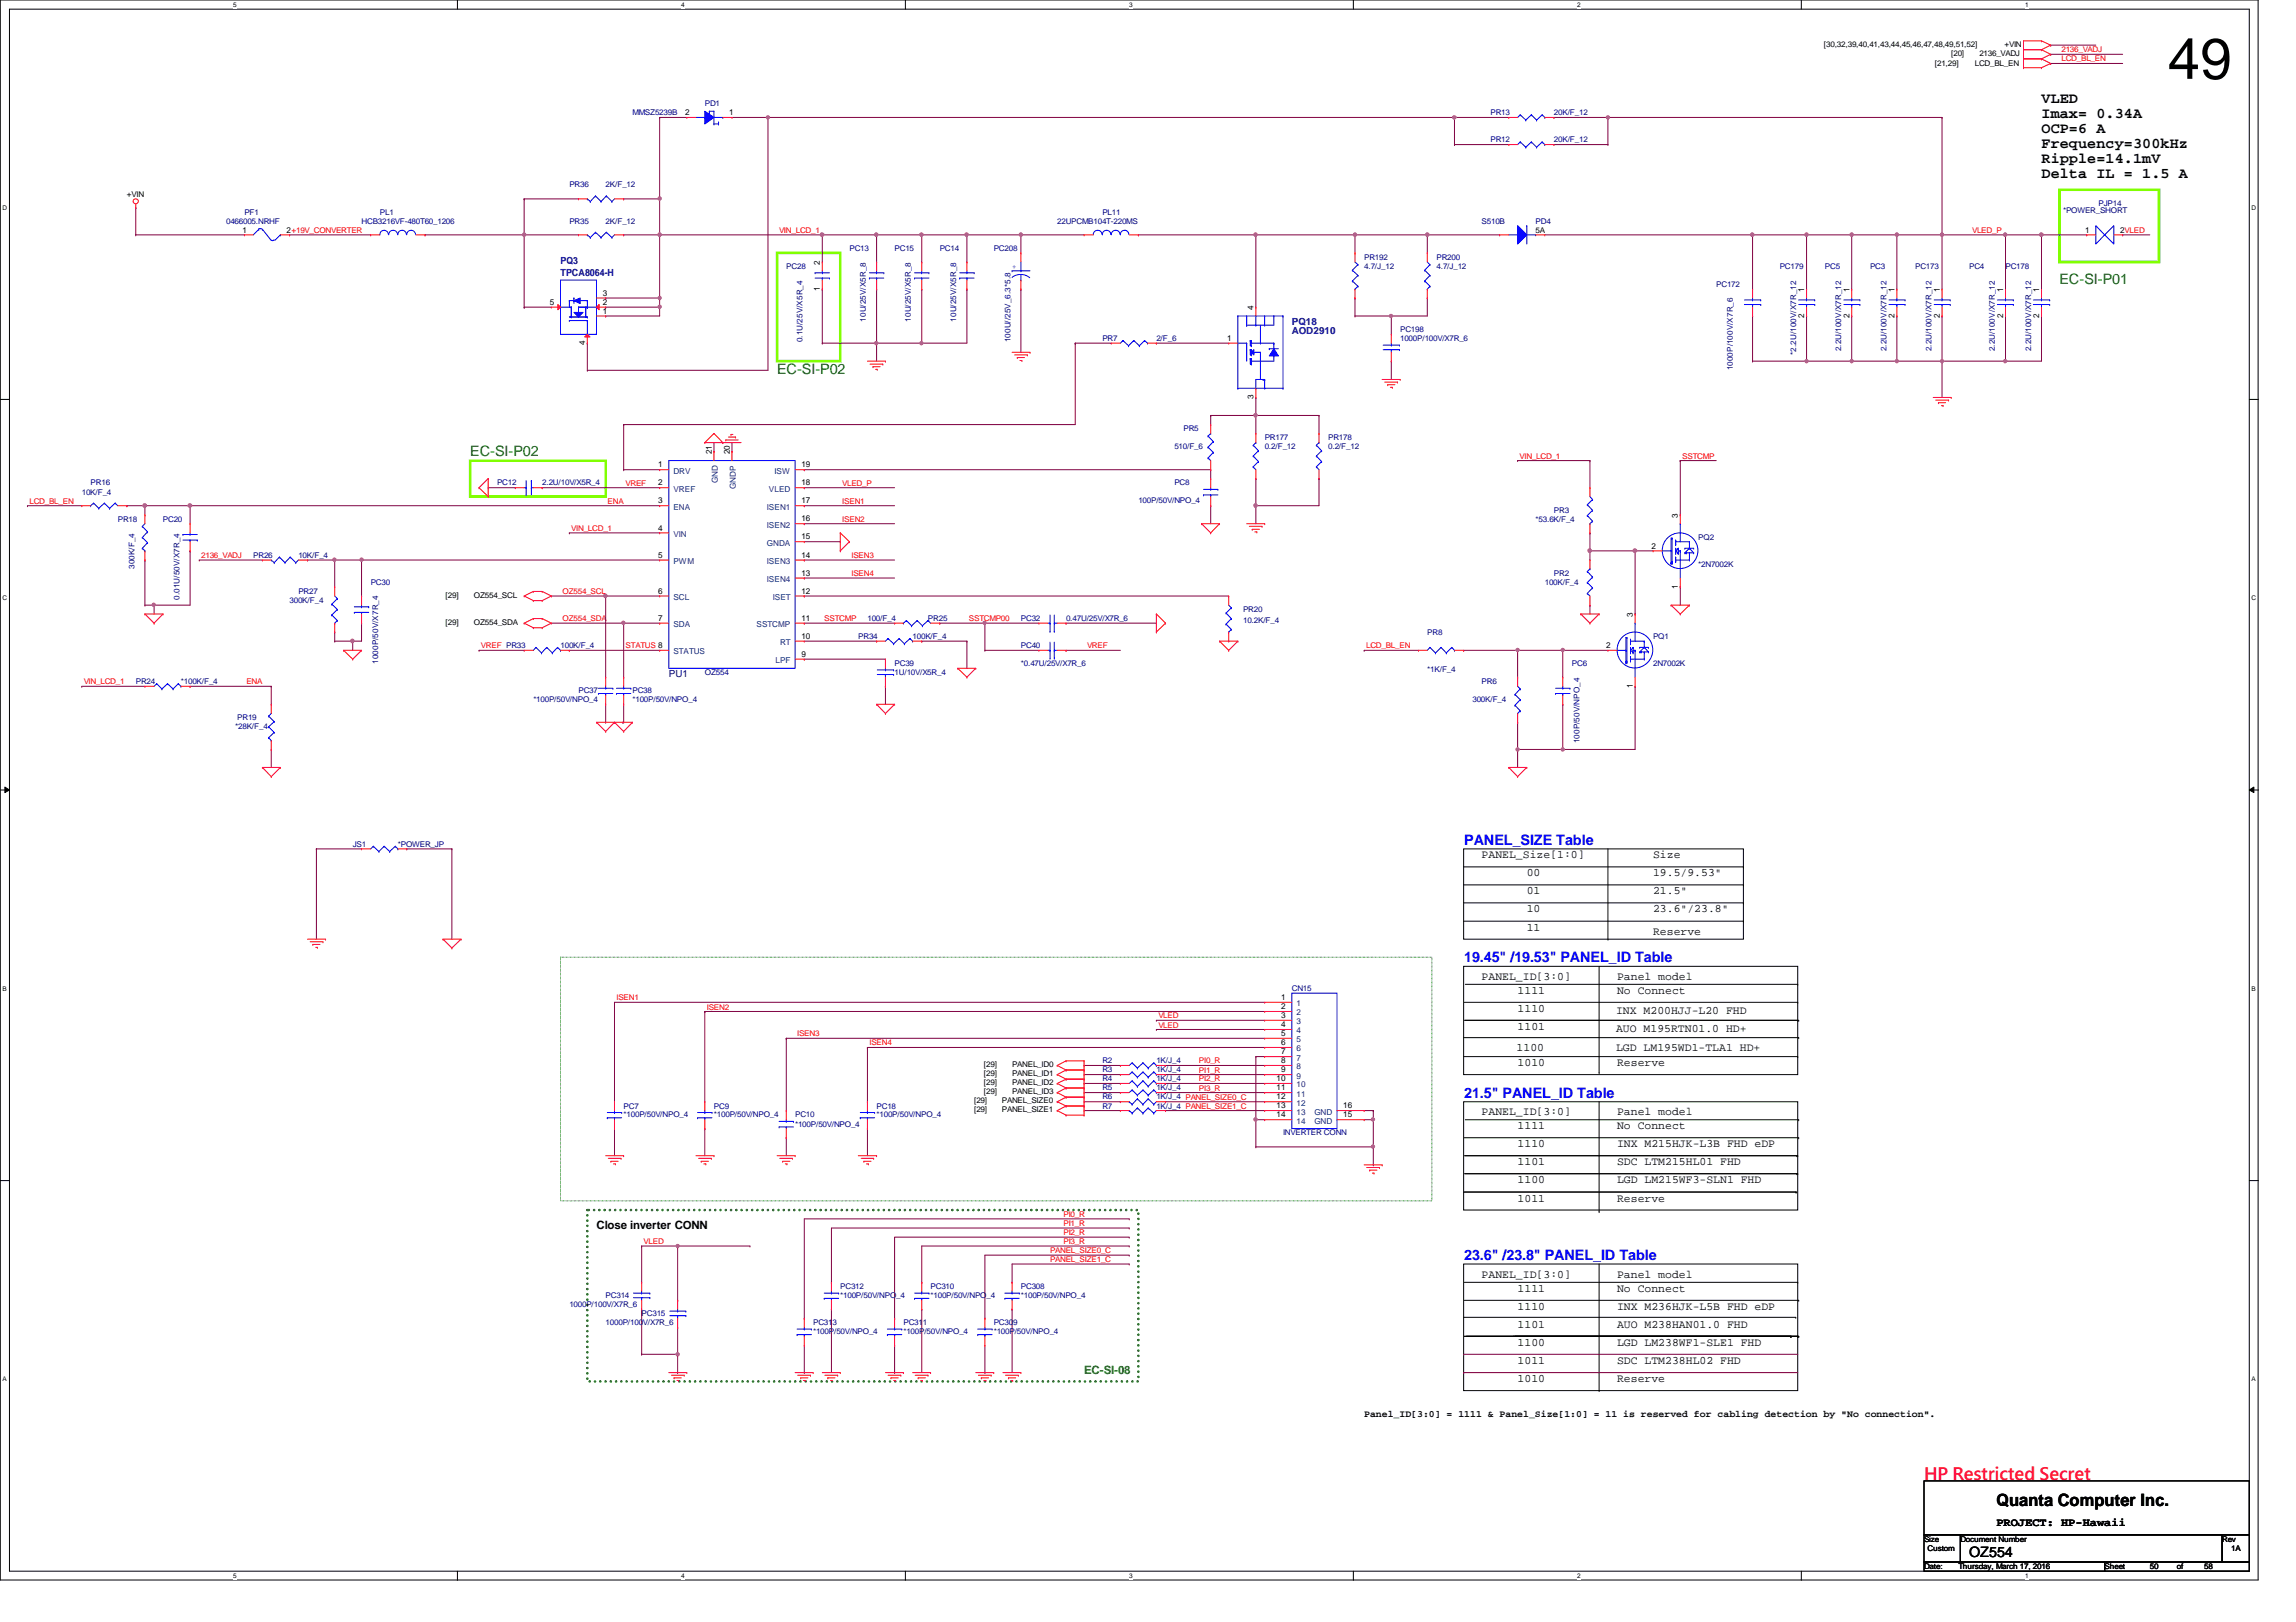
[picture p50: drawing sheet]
<svg xmlns="http://www.w3.org/2000/svg" width="297mm" height="210mm" viewBox="0 0 297 210" stroke-linecap="round" stroke-linejoin="round" font-family="sans-serif">
<defs><g id="words">
<text font-size="7.5" x="280.5" y="10.2">49</text>
<text font-size="2.2" fill="#f00" x="248.9" y="191.5">HP Restricted Secret</text>
<text font-size="2.2" x="258.3" y="194.9">Quanta Computer Inc.</text>
<g font-size="1.9">
<text x="264.1" y="13.3">VLED</text>
<text x="264.1" y="15.2">Imax= 0.34A</text>
<text x="264.1" y="17.2">OCP=6 A</text>
<text x="264.1" y="19.1">Frequency=300kHz</text>
<text x="264.1" y="21.1">Ripple=14.1mV</text>
<text x="264.1" y="23">Delta IL = 1.5 A</text>
<text x="254.8" y="201.5">OZ554</text>
</g>
<g font-size="1.9" fill="#008000">
<text x="266.4" y="36.7">EC-SI-P01</text>
<text x="100.5" y="48.4">EC-SI-P02</text>
<text x="60.8" y="59">EC-SI-P02</text>
</g>
<g font-size="1.9" fill="#00f">
<text x="189.4" y="109.3">PANEL_SIZE Table</text>
<text x="189.4" y="124.5">19.45&quot; /19.53&quot; PANEL_ID Table</text>
<text x="189.4" y="142">21.5&quot; PANEL_ID Table</text>
<text x="189.4" y="163.1">23.6&quot; /23.8&quot; PANEL_ID Table</text>
</g>
<g font-size="1.5">
<text x="191.7" y="111.1">PANEL_Size[1:0]</text>
<text x="197.5" y="113.4">00</text>
<text x="213.9" y="111.1">Size</text>
<text x="213.9" y="113.4">19.5/9.53&quot;</text>
<text x="197.5" y="118.1">10</text>
<text x="197.5" y="115.7">01</text>
<text x="213.9" y="115.7">21.5&quot;</text>
<text x="213.9" y="118.1">23.6&quot;/23.8&quot;</text>
<text x="197.5" y="120.4">11</text>
<text x="213.9" y="121">Reserve</text>
<text x="191.7" y="126.8">PANEL_ID[3:0]</text>
<text x="196.3" y="128.6">1111</text>
<text x="196.3" y="130.9">1110</text>
<text x="209.1" y="131.3">INX M200HJJ-L20 FHD</text>
<text x="209.2" y="128.6">No Connect</text>
<text x="209.2" y="126.8">Panel model</text>
<text x="196.2" y="136">1100</text>
<text x="196.3" y="138">1010</text>
<text x="196.3" y="133.3">1101</text>
<text x="209.1" y="136">LGD LM195WD1-TLA1 HD+</text>
<text x="209.1" y="133.6">AUO M195RTN01.0 HD+</text>
<text x="209.2" y="138">Reserve</text>
<text x="191.7" y="144.4">PANEL_ID[3:0]</text>
<text x="196.3" y="146.1">1111</text>
<text x="196.3" y="148.5">1110</text>
<text x="209.2" y="146.1">No Connect</text>
<text x="209.2" y="148.5">INX M215HJK-L3B FHD eDP</text>
<text x="209.2" y="144.4">Panel model</text>
<text x="196.3" y="153.1">1100</text>
<text x="196.3" y="155.5">1011</text>
<text x="196.3" y="150.8">1101</text>
<text x="209.2" y="155.5">Reserve</text>
<text x="209.2" y="153.1">LGD LM215WF3-SLN1 FHD</text>
<text x="209.2" y="150.8">SDC LTM215HL01 FHD</text>
<text x="77.2" y="159.1">Close inverter CONN</text>
<text x="191.7" y="165.4">PANEL_ID[3:0]</text>
<text x="196.3" y="167.2">1111</text>
<text x="209.2" y="167.2">No Connect</text>
<text x="209.2" y="165.4">Panel model</text>
<text x="196.3" y="169.5">1110</text>
<text x="196.3" y="171.8">1101</text>
<text x="209.2" y="171.8">AUO M238HAN01.0 FHD</text>
<text x="209.2" y="169.5">INX M236HJK-L5B FHD eDP</text>
<text x="196.3" y="174.2">1100</text>
<text x="196.3" y="176.5">1011</text>
<text x="196.3" y="178.9">1010</text>
<text x="209.2" y="176.5">SDC LTM238HL02 FHD</text>
<text x="209.2" y="178.9">Reserve</text>
<text x="209.2" y="174.2">LGD LM238WF1-SLE1 FHD</text>
<text x="258.3" y="197.5">PROJECT: HP-Hawaii</text>
</g>
<text font-size="1.5" fill="#008000" x="140.2" y="177.8">EC-SI-08</text>
<g font-size="1.3" fill="#000080">
<text x="72.5" y="34.2">PQ3</text>
<text x="72.5" y="35.8">TPCA8064-H</text>
<text x="167.1" y="42.1">PQ18</text>
<text x="167.1" y="43.3">AOD2910</text>
<text x="86.5" y="87.7">PU1</text>
</g>
<text font-size="1.3" x="176.5" y="183.3">Panel_ID[3:0] = 1111 &amp; Panel_Size[1:0] = 11 is reserved for cabling detection by &quot;No connection&quot;.</text>
<g font-size="1.1">
<text x="88.6" y="14.9">2</text>
<text x="94.3" y="14.9">1</text>
<text x="31.4" y="30.1">1</text>
<text x="37.1" y="30.1">2+19V_CONVERTER</text>
<text x="106.1" y="34.2" transform="rotate(-90 106.1 34.2)">2</text>
<text x="269.7" y="30.1">1</text>
<text x="274.3" y="30.1">2VLED</text>
<text x="71.1" y="39.5">5</text>
<text x="78" y="39.5">2</text>
<text x="78" y="40.6">1</text>
<text x="78" y="38.3">3</text>
<text x="106.1" y="37.6" transform="rotate(-90 106.1 37.6)">1</text>
<text x="162.2" y="40.1" transform="rotate(-90 162.2 40.1)">4</text>
<text x="233.4" y="41.1" transform="rotate(-90 233.4 41.1)">2</text>
<text x="233.4" y="37.8" transform="rotate(-90 233.4 37.8)">1</text>
<text x="239.3" y="41.1" transform="rotate(-90 239.3 41.1)">2</text>
<text x="239.3" y="37.8" transform="rotate(-90 239.3 37.8)">1</text>
<text x="245.1" y="41.1" transform="rotate(-90 245.1 41.1)">2</text>
<text x="245.1" y="37.8" transform="rotate(-90 245.1 37.8)">1</text>
<text x="250.9" y="41.1" transform="rotate(-90 250.9 41.1)">2</text>
<text x="250.9" y="37.8" transform="rotate(-90 250.9 37.8)">1</text>
<text x="259.2" y="41.1" transform="rotate(-90 259.2 41.1)">2</text>
<text x="259.2" y="37.8" transform="rotate(-90 259.2 37.8)">1</text>
<text x="263.8" y="41.1" transform="rotate(-90 263.8 41.1)">2</text>
<text x="263.8" y="37.8" transform="rotate(-90 263.8 37.8)">1</text>
<text x="75.7" y="44.7" transform="rotate(-90 75.7 44.7)">4</text>
<text x="158.7" y="44.1">1</text>
<text x="162.2" y="51.6" transform="rotate(-90 162.2 51.6)">3</text>
<text x="92.1" y="58.8" transform="rotate(-90 92.1 58.8)">21</text>
<text x="94.4" y="58.8" transform="rotate(-90 94.4 58.8)">20</text>
<text x="85.1" y="60.5">1</text>
<text x="85.1" y="62.8">2</text>
<text x="85.1" y="65.2">3</text>
<text x="103.7" y="65.2">17</text>
<text x="103.7" y="62.8">18</text>
<text x="103.7" y="60.5">19</text>
<text x="85.1" y="68.7">4</text>
<text x="103.7" y="67.5">16</text>
<text x="103.7" y="69.8">15</text>
<text x="213.7" y="71">2</text>
<text x="217.1" y="67" transform="rotate(-90 217.1 67)">3</text>
<text x="85.1" y="72.2">5</text>
<text x="85.1" y="76.8">6</text>
<text x="103.7" y="76.8">12</text>
<text x="103.7" y="72.2">14</text>
<text x="103.7" y="74.5">13</text>
<text x="217.1" y="76.2" transform="rotate(-90 217.1 76.2)">1</text>
<text x="85.1" y="80.3">7</text>
<text x="103.7" y="82.7">10</text>
<text x="103.7" y="80.3">11</text>
<text x="207.8" y="83.9">2</text>
<text x="211.2" y="79.8" transform="rotate(-90 211.2 79.8)">3</text>
<text x="103.7" y="85">9</text>
<text x="211.2" y="89" transform="rotate(-90 211.2 89)">1</text>
<text x="165.7" y="131.7">3</text>
<text x="165.7" y="130.6">2</text>
<text x="165.7" y="129.4">1</text>
<text x="165.7" y="132.9">4</text>
<text x="165.7" y="135.3">6</text>
<text x="165.7" y="134.1">5</text>
<text x="165.7" y="136.4">7</text>
<text x="165.7" y="137.6">8</text>
<text x="165.1" y="139.9">10</text>
<text x="165.1" y="141.1">11</text>
<text x="165.1" y="142.3">12</text>
<text x="165.1" y="143.4">13</text>
<text x="165.7" y="138.8">9</text>
<text x="173.8" y="143.4">16</text>
<text x="165.1" y="144.6">14</text>
<text x="173.8" y="144.6">15</text>
</g>
<g font-size="1.1" fill="#004080">
<text x="87.1" y="61.3">DRV</text>
<text x="87.1" y="63.6">VREF</text>
<text x="87.1" y="66">ENA</text>
<text x="92.9" y="62.5" transform="rotate(-90 92.9 62.5)">GND</text>
<text x="95.2" y="63.2" transform="rotate(-90 95.2 63.2)">GNDP</text>
<text x="99.2" y="66">ISEN1</text>
<text x="99.5" y="63.6">VLED</text>
<text x="100.2" y="61.3">ISW</text>
<text x="87.1" y="69.5">VIN</text>
<text x="99.2" y="68.3">ISEN2</text>
<text x="99.2" y="70.6">GNDA</text>
<text x="87.1" y="73">PWM</text>
<text x="87.1" y="77.6">SCL</text>
<text x="99.2" y="73">ISEN3</text>
<text x="99.2" y="75.3">ISEN4</text>
<text x="100" y="77.6">ISET</text>
<text x="87.1" y="81.2">SDA</text>
<text x="97.9" y="81.2">SSTCMP</text>
<text x="100.9" y="83.5">RT</text>
<text x="87.1" y="84.7">STATUS</text>
<text x="100.3" y="85.8">LPF</text>
<text x="167.7" y="131.4">2</text>
<text x="167.7" y="130.2">1</text>
<text x="167.7" y="133.7">4</text>
<text x="167.7" y="132.5">3</text>
<text x="167.7" y="136.1">6</text>
<text x="167.7" y="134.9">5</text>
<text x="167.7" y="137.2">7</text>
<text x="167.7" y="138.4">8</text>
<text x="167.7" y="139.6">9</text>
<text x="167.7" y="140.7">10</text>
<text x="167.7" y="141.9">11</text>
<text x="167.7" y="143.1">12</text>
<text x="167.7" y="144.2">13</text>
<text x="167.7" y="145.4">14</text>
<text x="170" y="145.4">GND</text>
<text x="170" y="144.2">GND</text>
</g>
<g font-size="1">
<text x="236" y="6.1">[30,32,39,40,41,43,44,45,46,47,48,49,51,52]</text>
<text x="250.3" y="8.5">[21,29]</text>
<text x="252.4" y="7.2">[20]</text>
<text x="255.5" y="8.5">LCD_BL_EN</text>
<text x="256.1" y="7.2">2136_VADJ</text>
<text x="259.3" y="6.1">+VIN</text>
<text x="16.4" y="25.4">+VIN</text>
<text x="198.7" y="30.1">5A</text>
<text x="57.7" y="77.4">[29]</text>
<text x="61.3" y="77.4">OZ554_SCL</text>
<text x="57.7" y="80.9">[29]</text>
<text x="61.3" y="80.9">OZ554_SDA</text>
<text x="126" y="143.9">[29]</text>
<text x="126" y="142.7">[29]</text>
<text x="127.3" y="140.4">[29]</text>
<text x="127.3" y="139.2">[29]</text>
<text x="127.3" y="138.1">[29]</text>
<text x="127.3" y="141.6">[29]</text>
<text x="129.6" y="143.9">PANEL_SIZE1</text>
<text x="129.6" y="142.7">PANEL_SIZE0</text>
<text x="130.9" y="140.4">PANEL_ID2</text>
<text x="130.9" y="139.2">PANEL_ID1</text>
<text x="130.9" y="138.1">PANEL_ID0</text>
<text x="130.9" y="141.6">PANEL_ID3</text>
<text x="248.9" y="199.5">Size</text>
<text x="248.9" y="203">Date:</text>
<text x="249.4" y="200.7">Custom</text>
<text x="253.4" y="203">Thursday, March 17, 2016</text>
<text x="253.6" y="199.5">Document Number</text>
<text x="272.3" y="203">Sheet</text>
<text x="278.1" y="203">50</text>
<text x="281.6" y="203">of</text>
<text x="285.2" y="203">58</text>
<text x="287.5" y="199.5">Rev</text>
<text x="288.7" y="200.7">1A</text>
</g>
<g font-size="1" fill="#f00">
<text x="266.7" y="6.8">2136_VADJ</text>
<text x="266.7" y="8">LCD_BL_EN</text>
<text x="100.8" y="30.1">VIN_LCD_1</text>
<text x="255.1" y="30.1">VLED_P</text>
<text x="196.6" y="59.4">VIN_LCD_1</text>
<text x="217.6" y="59.4">SSTCMP</text>
<text x="3.8" y="65.2">LCD_BL_EN</text>
<text x="78.6" y="65.2">ENA</text>
<text x="80.9" y="62.9">VREF</text>
<text x="109" y="62.9">VLED_P</text>
<text x="109" y="65.2">ISEN1</text>
<text x="73.9" y="68.7">VIN_LCD_1</text>
<text x="109" y="67.5">ISEN2</text>
<text x="26" y="72.2">2136_VADJ</text>
<text x="72.8" y="76.9">OZ554_SCL</text>
<text x="110.1" y="72.2">ISEN3</text>
<text x="110.1" y="74.5">ISEN4</text>
<text x="62.2" y="83.9">VREF PR33</text>
<text x="72.8" y="80.4">OZ554_SDA</text>
<text x="80.9" y="83.9">STATUS 8</text>
<text x="106.6" y="80.4">SSTCMP</text>
<text x="125.3" y="80.4">SSTCMP00</text>
<text x="140.6" y="83.9">VREF</text>
<text x="176.7" y="83.9">LCD_BL_EN</text>
<text x="10.8" y="88.6">VIN_LCD_1</text>
<text x="31.9" y="88.6">ENA</text>
<text x="79.8" y="129.5">ISEN1</text>
<text x="91.4" y="130.6">ISEN2</text>
<text x="149.9" y="131.8">VLED</text>
<text x="103.1" y="134.1">ISEN3</text>
<text x="112.5" y="135.3">ISEN4</text>
<text x="149.9" y="133">VLED</text>
<text x="155.1" y="137.6">PI0_R</text>
<text x="155.1" y="141.1">PI3_R</text>
<text x="155.1" y="140">PI2_R</text>
<text x="155.1" y="138.8">PI1_R</text>
<text x="83.3" y="161">VLED</text>
<text x="137.6" y="161">PI3_R</text>
<text x="137.6" y="159.9">PI2_R</text>
<text x="137.6" y="158.7">PI1_R</text>
<text x="137.6" y="157.5">PI0_R</text>
<text x="135.8" y="163.3">PANEL_SIZE1_C</text>
<text x="135.8" y="162.2">PANEL_SIZE0_C</text>
</g>
<g font-size="1" fill="#000080">
<text x="81.8" y="14.9">MMSZ5239B</text>
<text x="91.2" y="13.8">PD1</text>
<text x="192.8" y="14.9">PR13</text>
<text x="201" y="14.9">20K/F_12</text>
<text x="192.8" y="18.4">PR12</text>
<text x="201" y="18.4">20K/F_12</text>
<text x="29.2" y="29">0466005.NRHF</text>
<text x="31.6" y="27.8">PF1</text>
<text x="46.8" y="29">HCB3216VF-480T60_1206</text>
<text x="49.1" y="27.8">PL1</text>
<text x="73.7" y="29">PR35</text>
<text x="73.7" y="24.3">PR36</text>
<text x="78.4" y="29">2K/F_12</text>
<text x="78.4" y="24.3">2K/F_12</text>
<text x="136.8" y="29">22UPCMB104T-220MS</text>
<text x="142.6" y="27.8">PL11</text>
<text x="191.7" y="29">S510B</text>
<text x="198.7" y="29">PD4</text>
<text x="266.9" y="27.6">*POWER_SHORT</text>
<text x="271.5" y="26.6">PJP14</text>
<text x="101.7" y="34.8">PC28</text>
<text x="109.9" y="32.5">PC13</text>
<text x="115.7" y="32.5">PC15</text>
<text x="121.6" y="32.5">PC14</text>
<text x="128.6" y="32.5">PC208</text>
<text x="176.5" y="33.6">PR192</text>
<text x="176.5" y="34.8">4.7/J_12</text>
<text x="185.8" y="33.6">PR200</text>
<text x="185.8" y="34.8">4.7/J_12</text>
<text x="230.2" y="34.8">PC179</text>
<text x="236.1" y="34.8">PC5</text>
<text x="241.9" y="34.8">PC3</text>
<text x="247.8" y="34.8">PC173</text>
<text x="254.8" y="34.8">PC4</text>
<text x="259.5" y="34.8">PC178</text>
<text x="112" y="41.6" transform="rotate(-90 112 41.6)">10U/25V/X5R_8</text>
<text x="117.9" y="41.6" transform="rotate(-90 117.9 41.6)">10U/25V/X5R_8</text>
<text x="123.7" y="41.6" transform="rotate(-90 123.7 41.6)">10U/25V/X5R_8</text>
<text x="222" y="37.1">PC172</text>
<text x="103.8" y="44.3" transform="rotate(-90 103.8 44.3)">0.1U/25V/X5R_4</text>
<text x="130.7" y="44.3" transform="rotate(-90 130.7 44.3)">100U//25V_6.3*5.8</text>
<text x="142.6" y="44.2">PR7</text>
<text x="149.6" y="44.2">2/F_6</text>
<text x="181.1" y="43">PC198</text>
<text x="181.1" y="44.2">1000P/100V/X7R_6</text>
<text x="224.2" y="47.9" transform="rotate(-90 224.2 47.9)">1000P/100V/X7R_6</text>
<text x="232.4" y="45.9" transform="rotate(-90 232.4 45.9)">*2.2U/100V/X7R_12</text>
<text x="238.2" y="45.5" transform="rotate(-90 238.2 45.5)">2.2U/100V/X7R_12</text>
<text x="244" y="45.5" transform="rotate(-90 244 45.5)">2.2U/100V/X7R_12</text>
<text x="249.9" y="45.5" transform="rotate(-90 249.9 45.5)">2.2U/100V/X7R_12</text>
<text x="258.1" y="45.5" transform="rotate(-90 258.1 45.5)">2.2U/100V/X7R_12</text>
<text x="262.8" y="45.5" transform="rotate(-90 262.8 45.5)">2.2U/100V/X7R_12</text>
<text x="151.9" y="58.2">510/F_6</text>
<text x="153.1" y="55.8">PR5</text>
<text x="163.6" y="57">PR177</text>
<text x="163.6" y="58.2">0.2/F_12</text>
<text x="171.8" y="57">PR178</text>
<text x="171.8" y="58.2">0.2/F_12</text>
<text x="10.6" y="64">10K/F_4</text>
<text x="11.7" y="62.8">PR16</text>
<text x="64.3" y="62.8">PC12</text>
<text x="70.1" y="62.8">2.2U/10V/X5R_4</text>
<text x="147.3" y="65.2">100P/50V/NPO_4</text>
<text x="151.9" y="62.8">PC8</text>
<text x="15.2" y="67.5">PR18</text>
<text x="21.1" y="67.5">PC20</text>
<text x="198.7" y="67.5">*53.6K/F_4</text>
<text x="201" y="66.3">PR3</text>
<text x="219.7" y="69.8">PQ2</text>
<text x="17.4" y="73.6" transform="rotate(-90 17.4 73.6)">300K/F_4</text>
<text x="23.2" y="77.6" transform="rotate(-90 23.2 77.6)">0.01U/50V/X7R_4</text>
<text x="32.8" y="72.2">PR26</text>
<text x="38.6" y="72.2">10K/F_4</text>
<text x="38.6" y="76.8">PR27</text>
<text x="48" y="75.7">PC30</text>
<text x="199.9" y="75.7">100K/F_4</text>
<text x="201" y="74.5">PR2</text>
<text x="219.7" y="73.4">*2N7002K</text>
<text x="37.5" y="78">300K/F_4</text>
<text x="72.5" y="83.9">100K/F_4</text>
<text x="111" y="82.7">PR34</text>
<text x="112.2" y="80.3">100/F_4</text>
<text x="118.1" y="82.7">100K/F_4</text>
<text x="120.1" y="80.3">PR25</text>
<text x="132.1" y="83.9">PC40</text>
<text x="132.1" y="80.3">PC32</text>
<text x="137.9" y="80.3">0.47U/25V/X7R_6</text>
<text x="160.8" y="79.2">PR20</text>
<text x="160.8" y="80.6">10.2K/F_4</text>
<text x="184.7" y="82.1">PR8</text>
<text x="213.9" y="82.7">PQ1</text>
<text x="17.6" y="88.5">PR24</text>
<text x="23.4" y="88.5">*100K/F_4</text>
<text x="48.9" y="85.9" transform="rotate(-90 48.9 85.9)">1000P/50V/X7R_4</text>
<text x="74.8" y="89.7">PC37</text>
<text x="81.8" y="89.7">PC38</text>
<text x="91.2" y="87.4">OZ554</text>
<text x="115.7" y="86.2">PC39</text>
<text x="115.7" y="87.4">1U/10V/X5R_4</text>
<text x="132.1" y="86.2">*0.47U/25V/X7R_6</text>
<text x="184.7" y="86.9">*1K/F_4</text>
<text x="191.7" y="88.5">PR6</text>
<text x="203.4" y="86.2">PC6</text>
<text x="213.9" y="86.2">2N7002K</text>
<text x="30.4" y="94.4">*28K/F_4</text>
<text x="30.7" y="93.2">PR19</text>
<text x="69" y="90.9">*100P/50V/NPO_4</text>
<text x="81.8" y="90.9">*100P/50V/NPO_4</text>
<text x="190.5" y="90.9">300K/F_4</text>
<text x="204.3" y="96.2" transform="rotate(-90 204.3 96.2)">100P/50V/NPO_4</text>
<text x="45.6" y="109.6">JS1</text>
<text x="51.5" y="109.6">*POWER_JP</text>
<text x="167.1" y="128.3">CN15</text>
<text x="142.6" y="137.6">R2</text>
<text x="149.6" y="137.6">1K/J_4</text>
<text x="80.7" y="143.5">PC7</text>
<text x="92.4" y="143.5">PC9</text>
<text x="113.4" y="143.5">PC18</text>
<text x="142.6" y="141.1">R5</text>
<text x="142.6" y="143.5">R7</text>
<text x="142.6" y="142.3">R6</text>
<text x="142.6" y="140">R4</text>
<text x="142.6" y="138.8">R3</text>
<text x="149.6" y="141.1">1K/J_4</text>
<text x="149.6" y="143.5">1K/J_4 PANEL_SIZE1_C</text>
<text x="149.6" y="142.3">1K/J_4 PANEL_SIZE0_C</text>
<text x="149.6" y="140">1K/J_4</text>
<text x="149.6" y="138.8">1K/J_4</text>
<text x="80.7" y="144.6">*100P/50V/NPO_4</text>
<text x="92.4" y="144.6">*100P/50V/NPO_4</text>
<text x="102.9" y="144.6">PC10</text>
<text x="102.9" y="145.8">*100P/50V/NPO_4</text>
<text x="113.4" y="144.6">*100P/50V/NPO_4</text>
<text x="166" y="146.9">INVERTER CONN</text>
<text x="78.4" y="168">PC314</text>
<text x="108.7" y="166.8">PC312</text>
<text x="108.7" y="168">*100P/50V/NPO_4</text>
<text x="120.4" y="166.8">PC310</text>
<text x="120.4" y="168">*100P/50V/NPO_4</text>
<text x="132.1" y="166.8">PC308</text>
<text x="132.1" y="168">*100P/50V/NPO_4</text>
<text x="73.7" y="169.2">1000P/100V/X7R_6</text>
<text x="78.4" y="171.5">1000P/100V/X7R_6</text>
<text x="83" y="170.3">PC315</text>
<text x="105.2" y="171.5">PC313</text>
<text x="105.2" y="172.7">*100P/50V/NPO_4</text>
<text x="116.9" y="171.5">PC311</text>
<text x="116.9" y="172.7">*100P/50V/NPO_4</text>
<text x="128.6" y="171.5">PC309</text>
<text x="128.6" y="172.7">*100P/50V/NPO_4</text>
</g>
<text font-size="1" fill="#00f" x="130.9" y="34.8">+</text>
<g font-size=".8">
<text x="30.2" y=".9">5</text>
<text x="88.1" y=".9">4</text>
<text x="146.1" y=".9">3</text>
<text x="204" y=".9">2</text>
<text x="262" y=".9">1</text>
<text x=".3" y="27.2">D</text>
<text x="291.3" y="27.2">D</text>
<text x=".3" y="77.7">C</text>
<text x="291.3" y="77.7">C</text>
<text x=".3" y="128.2">B</text>
<text x="291.3" y="128.2">B</text>
<text x=".3" y="178.8">A</text>
<text x="291.3" y="178.8">A</text>
<text x="30.2" y="204.2">5</text>
<text x="88.1" y="204.2">4</text>
<text x="146.1" y="204.2">3</text>
<text x="204" y="204.2">2</text>
<text x="262" y="204.2">1</text>
</g>
</g></defs>
<path d="M0 0h292.1v204.5h-292.1zM1.2 1.2h289.8v202.1h-289.8z" fill="none" stroke="#000" stroke-width=".13"/>
<g fill="#fff">
<path d="M30.2 .1h.4v1h-.4z"/>
<path d="M30.2 203.5h.4v.9h-.4z"/>
</g>
<path d="M59.2 0v1.2M59.2 203.3v1.2" fill="none" stroke="#000" stroke-width=".13"/>
<g fill="#fff">
<path d="M88.1 .1h.5v1h-.5z"/>
<path d="M88.1 203.5h.5v.9h-.5z"/>
</g>
<path d="M117.1 0v1.2M117.1 203.3v1.2" fill="none" stroke="#000" stroke-width=".13"/>
<g fill="#fff">
<path d="M146.1 .1h.5v1h-.5z"/>
<path d="M146.1 203.5h.5v.9h-.5z"/>
</g>
<path d="M175.1 0v1.2M175.1 203.3v1.2" fill="none" stroke="#000" stroke-width=".13"/>
<g fill="#fff">
<path d="M204 .1h.5v1h-.5z"/>
<path d="M204 203.5h.5v.9h-.5z"/>
</g>
<path d="M233 0v1.2M233 203.3v1.2" fill="none" stroke="#000" stroke-width=".13"/>
<g fill="#fff">
<path d="M262 .1h.5v1h-.5z"/>
<path d="M262 203.5h.5v.9h-.5z"/>
<path d="M.3 26.4h.6v.9h-.6z"/>
<path d="M291.3 26.4h.6v.9h-.6z"/>
<path d="M.3 76.9h.6v1h-.6z"/>
<path d="M291.3 76.9h.6v1h-.6z"/>
</g>
<path d="M0 51.7h1.2M291 51.7h1.2" fill="none" stroke="#000" stroke-width=".13"/>
<g fill="#fff">
<path d="M.3 127.5h.6v.9h-.6z"/>
<path d="M291.3 127.5h.5v.9h-.5z"/>
</g>
<path d="M0 102.2h1.2M.6 101.9l.6 .3-.6 .4zM291 102.2l.6-.3v.7zM291 102.2h1.2" fill="none" stroke="#000" stroke-width=".13"/>
<path d="M.6 101.9l.6 .3-.6 .4zM291 102.2l.6-.3v.7z" fill="#000"/>
<g fill="#fff">
<path d="M.3 178h.6v.9h-.6z"/>
<path d="M291.3 178h.5v.9h-.5z"/>
</g>
<g fill="none" stroke="#000" stroke-width=".13">
<path d="M189.4 109.9h36.1v11.6h-36.1zM189.4 116.8h36.1M189.4 119.2h36.1M189.4 112.2h36.1M189.4 114.5h36.1M208 109.9v11.6M225.5 116.8h.1M225.5 119.2h.1M225.5 112.2h.1M225.5 114.5h.1M189.4 125.1h43.2v14h-43.2zM189.4 134.3h43.3"/>
<path d="M189.4 136.7h43.2M189.4 129.7h43.2M189.4 132h43.3M189.6 127.4h43M206.9 138.8h.1M206.9 125.1v13.7M208 121.5h.1M232.6 127.4h.1M232.6 129.7h.1M232.6 132h.1M232.6 136.7h.1M232.7 134.3h.1"/>
<path d="M232.7 132h.1M0 152.8h1.2M189.4 142.6h43.2v14h-43.2zM189.4 154.3h43M189.4 151.9h43.2M189.4 147.2h43.3M189.4 149.6h43.2M189.6 144.9h43.1M206.9 156.8h.1M206.9 142.6v14.2M232.3 154.3h.1M232.4 154.3h.1"/>
<path d="M232.4 151.9h.1M232.4 149.6h.1M232.6 151.9h.1M232.6 149.6h.1M232.7 144.9h.1M232.7 147.2h.1M291 152.8h1.2M189.4 163.6h43.2v16.4h-43.2zM189.4 170.5h42.9M189.4 165.9h43.2M189.4 168.3h43.3M189.4 172.9h43.3"/>
<path d="M206.9 180h.1M206.9 163.6v16.4M231.6 172.9h.1M231.7 172.9h.1M232.3 170.5h.1M232.6 165.9h.1M232.6 172.9h.1M232.7 168.3h.1M232.7 172.9h.1"/>
</g>
<path d="M72.5 123.9h112.7v31.5h-112.7z" fill="none" stroke="#008000" stroke-width=".13"/>
<path d="M76 156.6h71.3v22.2h-71.3z" fill="none" stroke="#008000" stroke-width=".34" stroke-dasharray="0 .7"/>
<path d="M100.5 32.7h8.2v14h-8.2zM266.4 24.6h12.9v9.3h-12.9zM60.8 59.6h17.6v4.7h-17.6z" fill="none" stroke="#80ff00" stroke-width=".34"/>
<path d="M119.2 30.4h.1M119.2 30.4v3.5M226.7 30.4h.1M226.7 30.4v7M239.6 30.4h.1M239.6 30.4v7M245.4 30.4h.1M245.4 30.4v7" fill="none" stroke="#800040" stroke-width=".13"/>
<path d="M245.2 30.2h.3l.1 .2-.1 .1-.1 .1-.2-.1z" fill-rule="evenodd" fill="#f0f"/>
<path d="M245.2 30.2h.3l.1 .2-.1 .1-.1 .1-.2-.1z" fill="none" stroke="#f0f" stroke-width=".13"/>
<path d="M239.6 30.4h5.8M245.4 30.4h.1M251.2 30.4h8.3M259.5 30.4h.1" fill="none" stroke="#800040" stroke-width=".13"/>
<path d="M251.1 30.2h.3l.1 .2-.1 .1-.2 .1-.1-.1z" fill-rule="evenodd" fill="#f0f"/>
<path d="M251.1 30.2h.3l.1 .2-.1 .1-.2 .1-.1-.1z" fill="none" stroke="#f0f" stroke-width=".13"/>
<path d="M259.3 30.2h.3v.2v.1l-.2 .1-.1-.1z" fill-rule="evenodd" fill="#f0f"/>
<path d="M259.3 30.2h.3v.2v.1l-.2 .1-.1-.1z" fill="none" stroke="#f0f" stroke-width=".13"/>
<path d="M162.5 30.4h.1M162.5 30.4v9.4" fill="none" stroke="#800040" stroke-width=".13"/>
<path d="M162.3 30.2h.3v.2v.1l-.2 .1-.1-.1z" fill-rule="evenodd" fill="#f0f"/>
<path d="M162.3 30.2h.3v.2v.1l-.2 .1-.1-.1z" fill="none" stroke="#f0f" stroke-width=".13"/>
<path d="M175.3 30.4h.1M175.3 30.4h9.4" fill="none" stroke="#800040" stroke-width=".13"/>
<path d="M184.5 30.2h.3l.1 .2-.1 .1-.1 .1-.2-.1z" fill-rule="evenodd" fill="#f0f"/>
<path d="M184.5 30.2h.3l.1 .2-.1 .1-.1 .1-.2-.1z" fill="none" stroke="#f0f" stroke-width=".13"/>
<path d="M175.1 30.2h.3l.1 .2-.1 .1-.1 .1-.2-.1z" fill-rule="evenodd" fill="#f0f"/>
<path d="M175.1 30.2h.3l.1 .2-.1 .1-.1 .1-.2-.1z" fill="none" stroke="#f0f" stroke-width=".13"/>
<path d="M184.7 30.4h.1M184.7 30.4v2.3M233.7 30.4h5.9M239.6 30.4h.1M149.6 44.4h.1M149.6 44.4h9.4" fill="none" stroke="#800040" stroke-width=".13"/>
<path d="M233.6 30.2h.3v.2v.1l-.2 .1-.1-.1z" fill-rule="evenodd" fill="#f0f"/>
<path d="M233.6 30.2h.3v.2v.1l-.2 .1-.1-.1z" fill="none" stroke="#f0f" stroke-width=".13"/>
<path d="M239.4 30.2h.3l.1 .2-.1 .1-.1 .1-.2-.1z" fill-rule="evenodd" fill="#f0f"/>
<path d="M239.4 30.2h.3l.1 .2-.1 .1-.1 .1-.2-.1z" fill="none" stroke="#f0f" stroke-width=".13"/>
<path d="M226.7 40.9h.1M226.7 40.9v5.8M251.2 46.7h8.3M259.5 46.7h.1" fill="none" stroke="#800040" stroke-width=".13"/>
<path d="M251.1 46.6h.3l.1 .1-.1 .2h-.2h-.1z" fill-rule="evenodd" fill="#f0f"/>
<path d="M251.1 46.6h.3l.1 .1-.1 .2h-.2h-.1z" fill="none" stroke="#f0f" stroke-width=".13"/>
<path d="M259.3 46.6h.3v.1v.2h-.2h-.1z" fill-rule="evenodd" fill="#f0f"/>
<path d="M259.3 46.6h.3v.1v.2h-.2h-.1z" fill="none" stroke="#f0f" stroke-width=".13"/>
<path d="M132.1 37.4h.1M132.1 37.4v8.2M239.6 40.9h.1M239.6 46.7h.1M239.6 40.9v5.8M245.4 40.9h.1M245.4 40.9v5.8h-5.8M162.5 65.4h.1M162.5 65.4h8.1" fill="none" stroke="#800040" stroke-width=".13"/>
<path d="M162.3 65.3h.3v.1v.2l-.2 .1-.1-.1z" fill-rule="evenodd" fill="#f0f"/>
<path d="M162.3 65.3h.3v.1v.2l-.2 .1-.1-.1z" fill="none" stroke="#f0f" stroke-width=".13"/>
<path d="M113.4 30.4h.1M113.4 30.4h5.8M162.5 53.8h.1M162.5 53.8v2.3M162.5 53.8h8.1M170.6 61.9h.1M170.6 61.9v3.5" fill="none" stroke="#800040" stroke-width=".13"/>
<path d="M119.1 30.2h.2l.1 .2-.1 .1-.1 .1-.1-.1z" fill-rule="evenodd" fill="#f0f"/>
<path d="M119.1 30.2h.2l.1 .2-.1 .1-.1 .1-.1-.1z" fill="none" stroke="#f0f" stroke-width=".13"/>
<path d="M106.4 30.4h.1M106.4 30.4h7M113.4 30.4h.1M113.4 30.4v3.5" fill="none" stroke="#800040" stroke-width=".13"/>
<path d="M113.2 30.2h.3l.1 .2-.1 .1-.1 .1-.2-.1z" fill-rule="evenodd" fill="#f0f"/>
<path d="M113.2 30.2h.3l.1 .2-.1 .1-.1 .1-.2-.1z" fill="none" stroke="#f0f" stroke-width=".13"/>
<path d="M106.2 30.2h.3l.1 .2-.1 .1-.2 .1-.1-.1z" fill-rule="evenodd" fill="#f0f"/>
<path d="M106.2 30.2h.3l.1 .2-.1 .1-.2 .1-.1-.1z" fill="none" stroke="#f0f" stroke-width=".13"/>
<path d="M162.5 51.4h.1M162.5 51.4v2.4" fill="none" stroke="#800040" stroke-width=".13"/>
<path d="M162.3 53.6h.3v.1v.2l-.2 .1-.1-.1z" fill-rule="evenodd" fill="#f0f"/>
<path d="M162.3 53.6h.3v.1v.2l-.2 .1-.1-.1z" fill="none" stroke="#f0f" stroke-width=".13"/>
<g fill="none" stroke="#800040" stroke-width=".13">
<path d="M106.4 37.4h.1M106.4 37.4v7M119.2 30.4h.1M119.2 37.4h.1M119.2 30.4h5.9M119.2 37.4v7M125.1 30.4h.1M125.1 37.4h.1M125.1 30.4v3.5M125.1 37.4v7h-11.7M113.4 44.4h.1M113.4 44.4v2.3"/>
<path d="M119.2 44.4h.1"/>
</g>
<path d="M119.1 44.3h.2l.1 .1-.1 .1-.1 .1-.1-.1z" fill-rule="evenodd" fill="#f0f"/>
<path d="M119.1 44.3h.2l.1 .1-.1 .1-.1 .1-.1-.1z" fill="none" stroke="#f0f" stroke-width=".13"/>
<path d="M125.1 30.4h.1M125.1 30.4h7M132.1 30.4h.1M132.1 30.4v2.3M156.6 53.8h.1M156.6 53.8h5.9M156.6 53.8v1.1M170.6 53.8h.1M170.6 53.8v2.3M162.5 65.4h.1M162.5 61.9h.1M162.5 61.9v5.9" fill="none" stroke="#800040" stroke-width=".13"/>
<path d="M131.9 30.2h.3l.1 .2-.1 .1-.1 .1-.2-.1z" fill-rule="evenodd" fill="#f0f"/>
<path d="M131.9 30.2h.3l.1 .2-.1 .1-.1 .1-.2-.1z" fill="none" stroke="#f0f" stroke-width=".13"/>
<path d="M124.9 30.2h.3l.1 .2-.1 .1-.2 .1-.1-.1z" fill-rule="evenodd" fill="#f0f"/>
<path d="M124.9 30.2h.3l.1 .2-.1 .1-.2 .1-.1-.1z" fill="none" stroke="#f0f" stroke-width=".13"/>
<path d="M106.4 44.4h.1M106.4 44.4h7M80.7 60.8h.1M80.7 60.8h4.6M104.1 60.8h.1M104.1 60.8h52.5" fill="none" stroke="#800040" stroke-width=".13"/>
<path d="M113.2 44.3h.3l.1 .1-.1 .1-.1 .1-.2-.1z" fill-rule="evenodd" fill="#f0f"/>
<path d="M113.2 44.3h.3l.1 .1-.1 .1-.1 .1-.2-.1z" fill="none" stroke="#f0f" stroke-width=".13"/>
<path d="M113.4 37.4h.1M113.4 37.4v7M199.9 30.4h26.8M226.7 30.4h.1" fill="none" stroke="#800040" stroke-width=".13"/>
<path d="M226.5 30.2h.3l.1 .2-.1 .1-.1 .1-.2-.1z" fill-rule="evenodd" fill="#f0f"/>
<path d="M226.5 30.2h.3l.1 .2-.1 .1-.1 .1-.2-.1z" fill="none" stroke="#f0f" stroke-width=".13"/>
<path d="M233.7 46.7h.1M233.7 46.7h5.9" fill="none" stroke="#800040" stroke-width=".13"/>
<path d="M239.4 46.6h.3l.1 .1-.1 .2h-.1h-.2z" fill-rule="evenodd" fill="#f0f"/>
<path d="M239.4 46.6h.3l.1 .1-.1 .2h-.1h-.2z" fill="none" stroke="#f0f" stroke-width=".13"/>
<path d="M233.6 46.6h.3v.1v.2h-.2h-.1z" fill-rule="evenodd" fill="#f0f"/>
<path d="M233.6 46.6h.3v.1v.2h-.2h-.1z" fill="none" stroke="#f0f" stroke-width=".13"/>
<g fill="none" stroke="#800040" stroke-width=".13">
<path d="M162.5 30.4h.1M162.5 30.4h12.8M175.3 30.4h.1M175.3 38.6h.1M175.3 30.4v2.3M175.3 38.6v2.3M184.7 38.6h.1M184.7 38.6v2.3h-9.4M175.3 40.9h.1M180 40.9h.1M180 46.7h.1M180 40.9v2.4"/>
<path d="M180 46.7v2.4M104.1 77.1h.1M104.1 77.1h54.9M156.6 65.4h.1M156.6 65.4v2.4"/>
</g>
<path d="M179.8 40.7h.3l.1 .2-.1 .1-.1 .1-.2-.1z" fill-rule="evenodd" fill="#f0f"/>
<path d="M179.8 40.7h.3l.1 .2-.1 .1-.1 .1-.2-.1z" fill="none" stroke="#f0f" stroke-width=".13"/>
<g fill="none" stroke="#800040" stroke-width=".13">
<path d="M17.6 30.4h.1M17.6 30.4h14M37.5 30.4h.1M37.5 30.4h10.5M132.1 30.4h.1M132.1 30.4h8.1M147.3 30.4h.1M147.3 30.4h15.2M184.7 30.4h9.3M194 30.4h.1M226.7 30.4h.1M226.7 30.4h7"/>
<path d="M233.7 30.4h.1M233.7 30.4v7M245.4 30.4h.1M245.4 30.4h5.8M259.5 30.4h.1M259.5 30.4v7M226.7 46.7h.1M233.7 40.9h.1M233.7 40.9v5.8h-7M245.4 46.7h.1M245.4 46.7h5.8M259.5 40.9h.1"/>
<path d="M259.5 40.9v5.8M104.1 85.3h.1M104.1 85.3h10.5"/>
</g>
<path d="M245.2 46.6h.3l.1 .1-.1 .2h-.1h-.2z" fill-rule="evenodd" fill="#f0f"/>
<path d="M245.2 46.6h.3l.1 .1-.1 .2h-.1h-.2z" fill="none" stroke="#f0f" stroke-width=".13"/>
<path d="M67.8 30.4h.1M67.8 30.4h7M251.2 30.4h.1M251.2 30.4v7M251.2 40.9h.1M251.2 46.7h.1M251.2 40.9v10.5" fill="none" stroke="#800040" stroke-width=".13"/>
<path d="M67.7 30.2h.3v.2v.1l-.2 .1-.1-.1z" fill-rule="evenodd" fill="#f0f"/>
<path d="M67.7 30.2h.3v.2v.1l-.2 .1-.1-.1z" fill="none" stroke="#f0f" stroke-width=".13"/>
<g fill="none" stroke="#800040" stroke-width=".13">
<path d="M67.8 25.7h.1M67.8 39.8h.1M67.8 25.7h7M67.8 25.7v14.1M67.8 39.8h3.5M80.7 25.7h.1M80.7 25.7h4.6M85.3 25.7h.1M85.3 25.7v4.7M80.7 54.9h.1M80.7 54.9v5.9M139.1 44.4h.1"/>
<path d="M139.1 44.4h4.7M139.1 44.4v10.5h-58.4"/>
</g>
<path d="M85.2 30.2h.3l.1 .2-.1 .1-.2 .1-.1-.1z" fill-rule="evenodd" fill="#f0f"/>
<path d="M85.2 30.2h.3l.1 .2-.1 .1-.2 .1-.1-.1z" fill="none" stroke="#f0f" stroke-width=".13"/>
<path d="M85.2 25.5h.3l.1 .2-.1 .1-.2 .1-.1-.1z" fill-rule="evenodd" fill="#f0f"/>
<path d="M85.2 25.5h.3l.1 .2-.1 .1-.2 .1-.1-.1z" fill="none" stroke="#f0f" stroke-width=".13"/>
<g fill="none" stroke="#800040" stroke-width=".13">
<path d="M99.4 15.2h.1M99.4 15.2v32.7h-23.4M78.4 39.8h.1M78.4 38.6h.1M78.4 39.8h6.9M78.4 38.6h6.9M80.7 30.4h.1M80.7 30.4h4.6M85.3 30.4h.1M85.3 39.8h.1M85.3 38.6h.1M85.3 30.4v10.5h-6.9"/>
<path d="M76 44.4h.1M76 47.9h.1M76 44.4v3.5M78.4 40.9h.1"/>
</g>
<path d="M85.2 39.6h.3l.1 .1-.1 .1-.2 .1-.1-.1z" fill-rule="evenodd" fill="#f0f"/>
<path d="M85.2 39.6h.3l.1 .1-.1 .1-.2 .1-.1-.1z" fill="none" stroke="#f0f" stroke-width=".13"/>
<path d="M85.2 38.4h.3l.1 .2-.1 .1-.2 .1-.1-.1z" fill-rule="evenodd" fill="#f0f"/>
<path d="M85.2 38.4h.3l.1 .2-.1 .1-.2 .1-.1-.1z" fill="none" stroke="#f0f" stroke-width=".13"/>
<path d="M188.2 15.2h.1M188.2 15.2h7M208 15.2h.1M208 15.2h43.2M106.4 30.4h.1M106.4 30.4v3.5" fill="none" stroke="#800040" stroke-width=".13"/>
<path d="M207.9 15h.3v.2v.1l-.2 .1-.1-.1z" fill-rule="evenodd" fill="#f0f"/>
<path d="M207.9 15h.3v.2v.1l-.2 .1-.1-.1z" fill="none" stroke="#f0f" stroke-width=".13"/>
<path d="M99.4 15.2h.1M99.4 15.2h88.8M188.2 18.7h.1M188.2 15.2h.1M188.2 18.7h7M188.2 15.2v3.5M251.2 15.2h.1M251.2 15.2v15.2M55 30.4h.1M55 30.4h12.8M85.3 30.4h.1M85.3 30.4h21.1" fill="none" stroke="#800040" stroke-width=".13"/>
<path d="M188 15h.3l.1 .2-.1 .1-.2 .1-.1-.1z" fill-rule="evenodd" fill="#f0f"/>
<path d="M188 15h.3l.1 .2-.1 .1-.2 .1-.1-.1z" fill="none" stroke="#f0f" stroke-width=".13"/>
<path d="M99.2 15h.3l.1 .2-.1 .1-.1 .1-.2-.1z" fill-rule="evenodd" fill="#f0f"/>
<path d="M99.2 15h.3l.1 .2-.1 .1-.1 .1-.2-.1z" fill="none" stroke="#f0f" stroke-width=".13"/>
<g fill="none" stroke="#800040" stroke-width=".13">
<path d="M85.3 15.2h.1M85.3 15.2h3.6M85.3 15.2v10.5M94.7 15.2h4.7M99.4 15.2h.1M201 15.2h.1M201 18.7h7M201 15.2h7M208 18.7h.1M208 15.2h.1M208 15.2v3.5M85.3 25.7h.1"/>
<path d="M63.2 63.1h.1M63.2 63.1h3.5M70.1 63.1h.1M70.1 63.1h15.2M73.7 69h.1M73.7 69h11.6M43.3 83h.1M43.3 83h2.3M45.6 83h.1M45.6 83v1.2M62 84.2h.1M62 84.2h5.8"/>
<path d="M73.7 84.2h.1M73.7 84.2h11.6M104.1 80.6h.1M104.1 80.6h11.6M121.6 80.6h.1M121.6 80.6h5.8M137.9 80.6h.1M137.9 80.6h11.7"/>
</g>
<path d="M45.4 82.8h.3l.1 .1-.1 .2-.1 .1-.2-.1z" fill-rule="evenodd" fill="#f0f"/>
<path d="M45.4 82.8h.3l.1 .1-.1 .2-.1 .1-.2-.1z" fill="none" stroke="#f0f" stroke-width=".13"/>
<path d="M25.8 72.5h.1M25.8 72.5h8.1M39.8 72.5h.1M39.8 72.5h7M43.3 72.5h.1M43.3 72.5v3.4M46.8 72.5h.1M46.8 72.5v4.6M45.6 83h.1M46.8 80.6h.1M46.8 80.6v2.4h-1.2" fill="none" stroke="#800040" stroke-width=".13"/>
<path d="M43.1 72.3h.3l.1 .1-.1 .2h-.1h-.2z" fill-rule="evenodd" fill="#f0f"/>
<path d="M43.1 72.3h.3l.1 .1-.1 .2h-.1h-.2z" fill="none" stroke="#f0f" stroke-width=".13"/>
<path d="M46.8 72.5h.1M46.8 72.5h38.5" fill="none" stroke="#800040" stroke-width=".13"/>
<path d="M46.6 72.3h.3l.1 .1-.1 .2h-.1h-.2z" fill-rule="evenodd" fill="#f0f"/>
<path d="M46.6 72.3h.3l.1 .1-.1 .2h-.1h-.2z" fill="none" stroke="#f0f" stroke-width=".13"/>
<path d="M18.8 72.5h.1M18.8 78.3h.1M18.8 72.5v5.8M18.8 78.3h1.1M43.3 81.8h.1M43.3 81.8v1.2" fill="none" stroke="#800040" stroke-width=".13"/>
<path d="M19.7 78.1h.3l.1 .2-.1 .1-.1 .1-.2-.1z" fill-rule="evenodd" fill="#f0f"/>
<path d="M19.7 78.1h.3l.1 .2-.1 .1-.1 .1-.2-.1z" fill="none" stroke="#f0f" stroke-width=".13"/>
<path d="M3.6 65.4h.1M3.6 65.4h7M16.4 65.4h.1M16.4 65.4h8.2M18.8 65.4h.1M18.8 65.4v1.2M24.6 65.4h.1M24.6 71.3h.1M24.6 65.4v2.4M24.6 71.3v7" fill="none" stroke="#800040" stroke-width=".13"/>
<path d="M18.6 65.3h.3l.1 .1-.1 .2-.2 .1-.1-.1z" fill-rule="evenodd" fill="#f0f"/>
<path d="M18.6 65.3h.3l.1 .1-.1 .2-.2 .1-.1-.1z" fill="none" stroke="#f0f" stroke-width=".13"/>
<path d="M19.9 78.3h.1M19.9 78.3v1.2M19.9 78.3h4.7M24.6 65.4h.1M24.6 65.4h60.7" fill="none" stroke="#800040" stroke-width=".13"/>
<path d="M24.4 65.3h.3l.1 .1-.1 .2-.1 .1-.2-.1z" fill-rule="evenodd" fill="#f0f"/>
<path d="M24.4 65.3h.3l.1 .1-.1 .2-.1 .1-.2-.1z" fill="none" stroke="#f0f" stroke-width=".13"/>
<path d="M71.3 77.1h7.1M78.4 77.1h.1" fill="none" stroke="#800040" stroke-width=".13"/>
<path d="M78.2 76.9h.3v.2v.2h-.2h-.1z" fill-rule="evenodd" fill="#f0f"/>
<path d="M78.2 76.9h.3v.2v.2h-.2h-.1z" fill="none" stroke="#f0f" stroke-width=".13"/>
<path d="M71.3 80.6h9.4M80.7 80.6h.1" fill="none" stroke="#800040" stroke-width=".13"/>
<path d="M80.5 80.4h.3l.1 .2-.1 .1-.2 .1-.1-.1z" fill-rule="evenodd" fill="#f0f"/>
<path d="M80.5 80.4h.3l.1 .2-.1 .1-.2 .1-.1-.1z" fill="none" stroke="#f0f" stroke-width=".13"/>
<g fill="none" stroke="#800040" stroke-width=".13">
<path d="M104.1 63.1h.1M104.1 65.4h.1M104.1 67.8h.1M104.1 72.5h.1M104.1 74.8h.1M104.1 63.1h11.6M104.1 65.4h11.6M104.1 67.8h11.6M104.1 70.1h4.6M104.1 72.5h11.6M104.1 74.8h11.6M108.7 70.1h.1"/>
<path d="M156.6 60.8h.1M156.6 60.8v1.1M127.4 84.2h.1M127.4 80.6h.1M127.4 84.2h7M127.4 80.6v3.6M127.4 80.6h7M137.9 84.2h.1M137.9 84.2h7"/>
</g>
<path d="M127.2 80.4h.3l.1 .2-.1 .1-.1 .1-.2-.1z" fill-rule="evenodd" fill="#f0f"/>
<path d="M127.2 80.4h.3l.1 .2-.1 .1-.1 .1-.2-.1z" fill="none" stroke="#f0f" stroke-width=".13"/>
<g fill="none" stroke="#800040" stroke-width=".13">
<path d="M92.4 58.4h.1M92.4 57.3v1.1M94.7 58.4h.1M94.7 57.3v1.1M104.1 83h9.3M113.4 83h.1M114.6 88.8h.1M114.6 88.8v2.3M119.2 83h.1M119.2 83h5.9M125.1 83h.1M125.1 83v3.5"/>
<path d="M189.4 84.2h.1M189.4 84.2h12.8M196.3 84.2h.1M40.9 109.9h.1M40.9 109.9v11.6M40.9 109.9h5.9M52.6 109.9h.1M52.6 109.9h5.9M58.5 109.9h.1M58.5 109.9v11.6"/>
</g>
<path d="M202 84h.3l.1 .1-.1 .2h-.1h-.2z" fill-rule="evenodd" fill="#f0f"/>
<path d="M202 84h.3l.1 .1-.1 .2h-.1h-.2z" fill="none" stroke="#f0f" stroke-width=".13"/>
<path d="M196.2 84h.3l.1 .1-.1 .2h-.2h-.1z" fill-rule="evenodd" fill="#f0f"/>
<path d="M196.2 84h.3l.1 .1-.1 .2h-.2h-.1z" fill="none" stroke="#f0f" stroke-width=".13"/>
<path d="M176.5 84.2h.1M176.5 84.2h7M196.3 84.2h.1M196.3 93.5h.1M196.3 97h.1M196.3 84.2v3.4M196.3 93.5v3.5M196.3 97h5.9M211.5 88.8h.1M211.5 88.8v8.2" fill="none" stroke="#800040" stroke-width=".13"/>
<path d="M202 96.8h.3l.1 .2-.1 .1-.1 .1-.2-.1z" fill-rule="evenodd" fill="#f0f"/>
<path d="M202 96.8h.3l.1 .2-.1 .1-.1 .1-.2-.1z" fill="none" stroke="#f0f" stroke-width=".13"/>
<path d="M196.2 96.8h.3l.1 .2-.1 .1-.2 .1-.1-.1z" fill-rule="evenodd" fill="#f0f"/>
<path d="M196.2 96.8h.3l.1 .2-.1 .1-.2 .1-.1-.1z" fill="none" stroke="#f0f" stroke-width=".13"/>
<g fill="none" stroke="#800040" stroke-width=".13">
<path d="M205.7 78.3h.1M205.7 71.3h.1M205.7 78.3v1.2M205.7 71.3h8.2M211.5 71.3h.1M217.4 75.9h.1M217.4 75.9v2.4M196.3 97h.1M196.3 97v2.3M202.2 91.1h.1M202.2 97h.1M202.2 84.2h.1"/>
<path d="M202.2 84.2v3.4M202.2 91.1v5.9M202.2 97h9.3M202.2 84.2h5.8"/>
</g>
<path d="M205.5 71.1h.3l.1 .1-.1 .2-.1 .1-.2-.1z" fill-rule="evenodd" fill="#f0f"/>
<path d="M205.5 71.1h.3l.1 .1-.1 .2-.1 .1-.2-.1z" fill="none" stroke="#f0f" stroke-width=".13"/>
<path d="M205.7 69h.1M205.7 69v2.3M211.5 79.5h.1M211.5 71.3v8.2" fill="none" stroke="#800040" stroke-width=".13"/>
<path d="M211.3 71.1h.4v.1v.2l-.2 .1-.2-.1z" fill-rule="evenodd" fill="#f0f"/>
<path d="M211.3 71.1h.4v.1v.2l-.2 .1-.2-.1z" fill="none" stroke="#f0f" stroke-width=".13"/>
<g fill="none" stroke="#800040" stroke-width=".13">
<path d="M17.6 26.9h.1M17.6 26.9v3.5M259.5 30.4h4.6M264.1 30.4h.1M196.3 59.6h.1M196.3 59.6h9.4M205.7 59.6h.1M205.7 59.6v3.5M217.4 59.6h.1M217.4 59.6h4.6M217.4 59.6v7M205.7 71.3h.1"/>
<path d="M205.7 71.3v1.2M10.6 88.8h.1M10.6 88.8h8.2M24.6 88.8h.1M24.6 88.8h10.5M35.1 88.8h.1M35.1 97h.1M35.1 88.8v2.3M35.1 97v2.3"/>
</g>
<path d="M263.9 30.2h.3l.1 .2-.1 .1-.1 .1-.2-.1z" fill-rule="evenodd" fill="#f0f"/>
<path d="M263.9 30.2h.3l.1 .2-.1 .1-.1 .1-.2-.1z" fill="none" stroke="#f0f" stroke-width=".13"/>
<g fill="none" stroke="#800040" stroke-width=".13">
<path d="M265.3 7h.1M265.3 5.8h.1M265.3 8.2h.1M265.3 7h9.3M265.3 5.8h5.8M265.3 8.2h9.3M264.1 30.4h.1M264.1 30.4h5.9M264.1 30.4v7M270 30.4h.1M274.6 30.4h.1M274.6 30.4h3.5"/>
<path d="M259.5 46.7h.1M264.1 40.9h.1M264.1 40.9v5.8h-4.6M78.4 77.1h.1M78.4 77.1v10.5M78.4 77.1h6.9M78.4 93.5h.1M78.4 91.1v2.4M80.6 93.5h.1M80.7 87.6h.1M80.7 93.5h.1M80.7 91.1v2.4"/>
<path d="M85.3 80.6h.1M85.3 80.6h-4.6v7M140.2 143.7h.1M140.2 142.6h.1M140.2 141.4h.1M140.2 143.7h4.7M140.2 142.6h4.7M140.2 141.4h4.7M150.8 143.7h.1M150.8 142.6h.1M150.8 141.4h.1M150.8 143.7h12.8"/>
<path d="M150.8 142.6h12.8M150.8 141.4h12.8M162.5 144.9h.1M162.5 148.4h.1M162.5 144.9h1.1M162.5 144.9v3.5M176.5 143.7h1.2M176.5 144.9h1.2M177.7 143.7h.1M177.7 144.9h.1M177.7 148.4h.1M177.7 143.7v4.7"/>
<path d="M189.4 177.6h.1M189.4 175.3h.1M189.4 177.6h43.2M189.4 175.3h43.2"/>
</g>
<path d="M177.5 144.7h.3v.2v.1l-.2 .1-.1-.1z" fill-rule="evenodd" fill="#f0f"/>
<path d="M177.5 144.7h.3v.2v.1l-.2 .1-.1-.1z" fill="none" stroke="#f0f" stroke-width=".13"/>
<path d="M162.5 148.4h15.2M177.7 148.4h.1" fill="none" stroke="#800040" stroke-width=".13"/>
<path d="M177.5 148.2h.3v.2v.1l-.2 .1-.1-.1z" fill-rule="evenodd" fill="#f0f"/>
<path d="M177.5 148.2h.3v.2v.1l-.2 .1-.1-.1z" fill="none" stroke="#f0f" stroke-width=".13"/>
<g fill="none" stroke="#800040" stroke-width=".13">
<path d="M79.5 129.7h.1M79.5 129.7v12.9M91.2 130.9h.1M91.2 130.9v11.7M91.2 130.9h72.4M101.7 134.4h.1M101.7 134.4v9.3M101.7 134.4h61.9M112.2 135.6h.1M112.2 135.6h51.4M112.2 135.6v7M140.2 137.9h.1"/>
<path d="M140.2 139.1h.1M140.2 137.9h4.7M140.2 139.1h4.7M149.6 132h.1M149.6 133.2h.1M149.6 132h14M149.6 133.2h14M150.8 139.1h.1M150.8 137.9h.1M150.8 137.9h12.8M150.8 139.1h12.8M162.5 136.7v8.2"/>
<path d="M101.7 147.2h.1M101.7 147.2v2.4M112.2 146h.1M112.2 146v3.6M140.2 140.2h.1M140.2 140.2h4.7M150.8 140.2h.1M150.8 140.2h12.8M162.5 144.9h.1M177.7 150.7h.1M177.7 148.4v2.3"/>
</g>
<path d="M162.3 144.7h.3v.2v.1l-.2 .1-.1-.1z" fill-rule="evenodd" fill="#f0f"/>
<path d="M162.3 144.7h.3v.2v.1l-.2 .1-.1-.1z" fill="none" stroke="#f0f" stroke-width=".13"/>
<g fill="none" stroke="#800040" stroke-width=".13">
<path d="M79.5 129.7h.1M79.5 129.7h84.1M162.5 136.7h.1M162.5 136.7h1.1M79.5 146h.1M79.5 146v3.6M91.2 146h.1M91.2 146v3.6M146.1 158.9h.1M146.1 157.7h.1M146.1 158.9h-38.5v7M146.1 157.7h-42v12.9"/>
<path d="M83 161.2h.1M83 161.2h14M83 161.2v4.7M87.7 161.2h.1M87.7 168.3h.1M87.7 161.2v7.1M97 161.2h.1M104.1 170.6h.1M104.1 177.6h.1M104.1 174.1v3.5M107.6 165.9h.1M107.6 169.4h.1"/>
<path d="M107.6 169.4v8.2M115.7 170.6h.1M115.7 177.6h.1M115.7 174.1v3.5M119.2 165.9h.1M119.2 169.4h.1M119.2 169.4v8.2M127.4 170.6h.1M127.4 177.6h.1M127.4 174.1v3.5M130.9 165.9h.1M130.9 169.4h.1"/>
<path d="M130.9 169.4v8.2M146.1 163.6h.1M146.1 162.4h.1M146.1 161.2h.1M146.1 160.1h.1M146.1 163.6h-15.2v2.3M146.1 162.4h-18.7v8.2M146.1 161.2h-26.9v4.7M146.1 160.1h-30.4v10.5"/>
</g>
<path d="M87.5 161.1h.3l.1 .1-.1 .2-.1 .1-.2-.1z" fill-rule="evenodd" fill="#f0f"/>
<path d="M87.5 161.1h.3l.1 .1-.1 .2-.1 .1-.2-.1z" fill="none" stroke="#f0f" stroke-width=".13"/>
<path d="M83 175.3h.1M83 169.4v5.9M83 175.3h4.7M87.7 175.3h.1" fill="none" stroke="#800040" stroke-width=".13"/>
<path d="M87.5 175.1h.3l.1 .2-.1 .1-.1 .1-.2-.1z" fill-rule="evenodd" fill="#f0f"/>
<path d="M87.5 175.1h.3l.1 .2-.1 .1-.1 .1-.2-.1z" fill="none" stroke="#f0f" stroke-width=".13"/>
<path d="M87.7 171.8h.1M87.7 177.6h.1M87.7 171.8v5.8" fill="none" stroke="#800040" stroke-width=".13"/>
<g fill="none" stroke="#f00" stroke-width=".13">
<path d="M195.2 18.7h.1M195.2 18.7h1.1M199.9 18.7h1.1M201 18.7h.1M261.8 6.4h.1M261.8 7.6h.1M261.8 5.3h.1M261.8 8.8h.1M261.8 6.4h2.3M261.8 5.3v3.5M261.8 7.6h2.3M261.8 5.3h2.3"/>
<path d="M261.8 8.8h2.3M264.1 6.4h.1M264.1 7.6h.1M264.1 5.3h.1M264.1 8.8h.1M264.1 6.4l1.2 .6M264.1 5.3l1.2 .5M264.1 7.6l1.2 .6M265.3 7h.1M265.3 5.8h.1M265.3 8.2h.1M265.3 7l-1.2 .6"/>
<path d="M265.3 5.8l-1.2 .6M265.3 8.2l-1.2 .6M17.6 26.9h.1M17.6 26.4v.5M31.6 30.4h.1M31.6 30.4h1.2M36.3 30.4h1.2M37.5 30.4h.1M226.7 37.4h.1M226.7 37.4v1.2M226.7 39.8v1.1M270 30.4h.1"/>
<path d="M270 30.4h1.1M273.5 30.4h1.1M274.6 30.4h.1M91.2 57.3h.1M91.2 57.3h4.7M92.4 56.1h.1M92.4 56.1l-1.2 1.2M92.4 56.1l1.1 1.2M93.5 57.3h.1M93.9 56.9h.1M93.9 56.9h1.6M94.2 56.6h1"/>
<path d="M94.6 56.2h.1M94.6 56.2h.2M95.2 56.6h.1M112.2 46.7h2.4M112.6 47.1h1.6M112.9 47.5h.1M112.9 47.5h1M113.3 47.8h.2M113.5 47.8h.1M114.2 47.1h.1M114.6 46.7h.1M130.9 45.6h2.4"/>
<path d="M131.3 45.9h1.6M131.6 46.3h.1M131.6 46.3h.9M131.9 46.7h.3M132.2 46.7h.1M132.9 45.9h.1M133.3 45.6h.1M162.5 56.1h.1M162.5 56.1v1.2M178.8 49.1h2.3M179.2 49.4h1.6M179.5 49.8h.1"/>
<path d="M179.5 49.8h1M179.9 50.1h.2M180.1 50.1h.1M180.8 49.4h.1M181.1 49.1h.1M226.7 40.9h.1M250.1 51.4h2.3M250.4 51.8h1.7M250.8 52.1h.1M250.8 52.1h.9M251.2 52.5h.2M251.4 52.5h.1"/>
<path d="M252.1 51.8h.1M252.4 51.4h.1M10.6 65.4h.1M10.6 65.4h1.1M15.2 65.4h1.2M16.4 65.4h.1M18.8 79.5h.1M18.8 66.6h.1M18.8 72.5h.1M18.8 79.5h2.3M18.8 79.5l1.1 1.1M18.8 66.6v1.2"/>
<path d="M18.8 71.3v1.2M21.1 79.5h.1M21.1 79.5l-1.2 1.1M24.6 71.3h.1M24.6 67.8h.1M24.6 67.8v1.2M24.6 70.1v1.2M33.9 72.5h.1M33.9 72.5h1.2M38.6 72.5h1.2M39.8 72.5h.1M46.8 77.1h.1"/>
<path d="M46.8 77.1v1.2M46.8 79.5v1.1M62 63.1h.1M62 63.1l1.2 1.2M63.2 64.3h.1M63.2 61.9h.1M63.2 61.9v2.4M63.2 61.9l-1.2 1.2M67.8 77.1h.1M67.8 77.1l1.2 .6M69 76.5h.1M69 77.7h.1"/>
<path d="M69 76.5l-1.2 .6M69 76.5h1.1M69 77.7h1.1M70.1 76.5h.1M70.1 77.7h.1M70.1 76.5l1.2 .6M71.3 77.1h.1M71.3 77.1l-1.2 .6M108.7 69h.1M108.7 71.3h.1M108.7 69v2.3M108.7 69l1.2 1.1"/>
<path d="M109.9 70.1h.1M109.9 70.1l-1.2 1.2M149.6 79.5h.1M149.6 79.5v2.3M149.6 79.5l1.2 1.1M155.4 67.8h.1M155.4 67.8h2.4M155.4 67.8l1.2 1.2M156.6 69h.1M157.8 67.8h.1M157.8 67.8l-1.2 1.2M161.3 67.8h2.3"/>
<path d="M161.6 68.1h1.7M162 68.5h.1M162 68.5h.9M162.3 68.8h.3M162.5 61.9h.1M162.5 60.8v1.1M162.6 68.8h.1M163.3 68.1h.1M163.6 67.8h.1M204.5 79.5h.1M204.5 79.5h2.4M204.5 79.5l1.2 1.1"/>
<path d="M205.7 78.3h.1M205.7 72.5h.1M205.7 72.5v1.1M205.7 77.1v1.2M206.9 79.5h.1M206.9 79.5l-1.2 1.1M211.5 79.5h.1M211.5 79.5v1.1M216.2 78.3h.1M216.2 78.3h2.4M216.2 78.3l1.2 1.2M217.4 79.5h.1"/>
<path d="M218.6 78.3h.1M218.6 78.3l-1.2 1.2M18.8 88.8h.1M18.8 88.8h1.1M19.9 80.6h.1M23.4 88.8h1.2M24.6 88.8h.1M33.9 99.3h.1M33.9 99.3h2.4M33.9 99.3l1.2 1.2M36.3 99.3h.1M36.3 99.3l-1.2 1.2"/>
<path d="M44.4 84.2h.1M44.4 84.2h2.4M44.4 84.2l1.2 1.1M45.6 85.3h.1M46.8 84.2h.1M46.8 80.6h.1M46.8 84.2l-1.2 1.1M67.8 80.6h.1M67.8 80.6l1.2 .6M69 80.1h.1M69 81.2h.1M69 80.1l-1.2 .5"/>
<path d="M69 80.1h1.1M69 81.2h1.1M70.1 80.1h.1M70.1 81.2h.1M70.1 80.1l1.2 .5M71.3 80.6h.1M71.3 80.6l-1.2 .6M77.2 93.5h.1M77.2 93.5h4.6M77.2 93.5l1.2 1.2M78.4 94.7h.1M79.5 93.5h.1"/>
<path d="M79.5 93.5l-1.1 1.2M79.5 93.5l1.2 1.2M80.7 94.7h.1M81.8 93.5h.1M81.8 93.5l-1.1 1.2M113.4 91.1h.1M113.4 83h.1M113.4 91.1h2.3M113.4 91.1l1.2 1.2M113.4 83h1.2M114.6 92.3h.1M114.6 85.3h.1"/>
<path d="M114.6 88.8h.1M114.6 85.3v1.2M114.6 87.6v1.2M115.7 91.1h.1M115.7 91.1l-1.1 1.2M118.1 83h1.1M119.2 83h.1M123.9 86.5h.1M123.9 86.5h2.3M123.9 86.5l1.2 1.1M125.1 87.6h.1M126.2 86.5h.1"/>
<path d="M126.2 86.5l-1.1 1.1M134.4 84.2h.1M134.4 84.2h1.2M136.8 84.2h1.1M137.9 84.2h.1M149.6 81.8h.1M150.8 80.6h.1M150.8 80.6l-1.2 1.2M157.8 83h.1M157.8 83h2.3M157.8 83l1.2 1.2M159 84.2h.1"/>
<path d="M160.1 83h.1M160.1 83l-1.1 1.2M195.2 99.3h.1M195.2 99.3h2.3M195.2 99.3l1.1 1.2M197.5 99.3h.1M197.5 99.3l-1.2 1.2M205.7 80.6h.1M208 84.2h.1M208 84.2h1.2M211.5 88.8h.1M211.5 87.6v1.2"/>
<path d="M35.1 100.5h.1M46.8 109.9h.1M46.8 109.9h1.2M51.5 109.9h1.1M52.6 109.9h.1M196.3 100.5h.1M39.8 121.5h2.3M40.1 121.9h1.7M40.5 122.2h.1M40.5 122.2h.9M40.8 122.6h.3M41.1 122.6h.1"/>
<path d="M41.8 121.9h.1M42.1 121.5h.1M57.3 121.5h.1M57.3 121.5h2.3M57.3 121.5l1.2 1.2M58.5 122.7h.1M59.6 121.5h.1M59.6 121.5l-1.1 1.2M136.8 139.1h.1M136.8 137.9h.1M136.8 139.1l1.1 .6M136.8 137.9l1.1 .6"/>
<path d="M137.9 139.7h.1M137.9 138.5h.1M137.9 137.3h.1M137.9 139.7l-1.1 .5M137.9 139.7h2.3M137.9 138.5l-1.1 .6M137.9 138.5h2.3M137.9 137.3l-1.1 .6M137.9 137.3h2.3M140.2 139.7h.1M140.2 138.5h.1M140.2 137.3h.1"/>
<path d="M140.2 137.3v7M78.4 149.6h2.3M78.7 149.9h1.6M79 150.3h.1M79 150.3h1M79.4 150.6h.2M79.6 150.6h.1M80.3 149.9h.1M80.7 149.6h.1M90 149.6h2.4M90.4 149.9h1.6M90.7 150.3h.1"/>
<path d="M90.7 150.3h.9M91.1 150.6h.2M91.3 150.6h.1M92 149.9h.1M92.4 149.6h.1M100.5 149.6h2.4M100.9 149.9h1.6M101.3 150.3h.1M101.3 150.3h.9M101.6 150.6h.2M101.8 150.6h.1M102.5 149.9h.1"/>
<path d="M102.9 149.6h.1M111 149.6h2.4M111.4 149.9h1.6M111.8 150.3h.1M111.8 150.3h.9M112.1 150.6h.2M112.3 150.6h.1M113 149.9h.1M113.4 149.6h.1M136.8 140.2h.1M136.8 143.7h.1M136.8 142.6h.1"/>
<path d="M136.8 141.4h.1M136.8 140.2l1.1 .6M136.8 143.7l1.1 .6M136.8 142.6l1.1 .5M136.8 141.4l1.1 .6M137.9 140.8h.1M137.9 143.1h.1M137.9 144.3h.1M137.9 142h.1M137.9 140.8h2.3M137.9 143.1l-1.1 .6M137.9 143.1h2.3"/>
<path d="M137.9 144.3h2.3M137.9 142l-1.1 .6M137.9 142h2.3M137.9 140.8l-1.1 .6M140.2 140.8h.1M140.2 143.1h.1M140.2 144.3h.1M140.2 142h.1M144.9 141.4h.1M144.9 143.7h.1M144.9 142.6h.1M144.9 141.4h1.2"/>
<path d="M144.9 143.7h1.2M144.9 142.6h1.2M149.6 141.4h1.2M149.6 143.7h1.2M149.6 142.6h1.2M150.8 141.4h.1M150.8 143.7h.1M150.8 142.6h.1M176.5 150.7h2.3M176.8 151.1h1.7M177.2 151.4h.1M177.2 151.4h.9"/>
<path d="M177.5 151.8h.3M177.8 151.8h.1M178.5 151.1h.1M178.8 150.7h.1M86.5 177.6h2.4M86.9 178h1.6M87.2 178.3h.1M87.2 178.3h.9M87.6 178.6h.2M87.7 168.3h.1M87.7 171.8h.1M87.7 168.3v1.1"/>
<path d="M87.7 170.6v1.2M87.8 178.6h.1M88.5 178h.1M88.9 177.6h.1M102.9 177.6h2.3M103.2 178h1.7M103.6 178.3h.1M103.6 178.3h.9M103.9 178.6h.3M104.1 170.6h.1M104.1 174.1h.1M104.1 170.6v1.2"/>
<path d="M104.1 172.9v1.2M104.2 178.6h.1M104.9 178h.1M105.2 177.6h.1M106.4 177.6h2.3M106.7 178h1.7M107.1 178.3h.1M107.1 178.3h.9M107.4 178.6h.3M107.7 178.6h.1M108.4 178h.1M108.7 177.6h.1"/>
<path d="M114.6 177.6h2.3M114.9 178h1.6M115.3 178.3h.1M115.3 178.3h.9M115.6 178.6h.3M115.9 178.6h.1M116.5 178h.1M116.9 177.6h.1M118.1 177.6h2.3M118.4 178h1.7M118.8 178.3h.1M118.8 178.3h.9"/>
<path d="M119.1 178.6h.2M119.3 178.6h.1M120.1 178h.1M120.4 177.6h.1M126.2 177.6h2.4M126.6 178h1.6M127 178.3h.1M127 178.3h.9M127.3 178.6h.2M127.5 178.6h.1M128.2 178h.1M128.6 177.6h.1"/>
<path d="M129.7 177.6h2.4M130.1 178h1.6M130.5 178.3h.1M130.5 178.3h.9M130.8 178.6h.2M131 178.6h.1M131.7 178h.1M132.1 177.6h.1"/>
<circle cx="17.6" cy="26.1" r=".33"/>
</g>
<path d="M248.9 191.6h42.1v7h-42.1zM248.9 198.6h4.7v3.5h-4.7zM253.6 198.6h33.9v3.5h-33.9zM287.5 198.6h3.5v3.5h-3.5zM248.9 202.1h23.4v1.2h-23.4zM272.3 202.1h18.7v1.2h-18.7z" fill="none" stroke="#000" stroke-width=".13"/>
<g fill="none" stroke="#00f" stroke-width=".13">
<path d="M196.7 18.4h.1M196.7 18.4l-.4 .3M196.7 18.4l.7 .6M197.4 19h.1M198.1 18.4h.1M198.1 18.4l-.7 .6M198.1 18.4l.7 .6M198.8 19h.1M199.5 18.4h.1M199.5 18.4l-.7 .6M199.5 18.4l.4 .3M199.9 18.7h.1"/>
<path d="M33.4 29.6h.4l.1 .1M33.5 29.7h.1M33.5 29.7l-.7 .7M33.9 29.7h.1M33.9 29.7l1.2 1.4M35.5 31l-.2 .2-.2-.1M36.3 30.4h.1M36.3 30.4l-.7 .7M225.7 39.4h2.1M225.7 38.8h2.1M226.7 38.8h.1M226.7 39.4h.1"/>
<path d="M226.7 38.6v.2M226.7 39.4v.4M227.8 39.4h.1M227.8 38.8h.1M271.1 29.2l1.2 1.2-1.2 1.2zM273.5 29.2v2.4l-1.2-1.2zM162.1 59h.1M162.1 57.6h.1M162.1 59l.7 .7M162.1 57.6l.7 .7M162.5 57.3h.1M162.5 57.3l-.4 .3"/>
<path d="M162.8 59.7h.1M162.8 58.3h.1M162.8 59.7l-.7 .7M162.8 58.3l-.7 .7M11.7 65.4h.1M12.1 65.1h.1M12.1 65.1l.7 .7M12.1 65.1l-.4 .3M12.8 65.8h.1M13.5 65.1h.1M13.5 65.1l.7 .7M13.5 65.1l-.7 .7"/>
<path d="M14.2 65.8h.1M14.9 65.1h.1M14.9 65.1l.3 .3M14.9 65.1l-.7 .7M18.4 68.1h.1M18.4 69.6h.1M18.4 71h.1M18.4 68.1l.7 .7M18.4 69.6l.7 .6M18.4 71l.4 .3M18.8 71.3h.1M18.8 67.8l-.4 .3"/>
<path d="M19.1 68.8h.1M19.1 70.2h.1M19.1 68.8l-.7 .8M19.1 70.2l-.7 .8M23.7 69.2h.1M23.7 69.2h1.8M23.7 69.9h1.8M24.6 69.9h.1M24.6 69.2h.1M24.6 69v.2M24.6 69.9v.2M25.5 69.9h.1"/>
<path d="M35.1 72.5h.1M35.1 72.5l.4 .3M35.5 72.8h.1M36.1 72.1h.1M36.1 72.1l.8 .7M36.1 72.1l-.6 .7M36.9 72.8h.1M37.5 72.1h.1M37.5 72.1l.8 .7M37.5 72.1l-.6 .7M38.3 72.8h.1M38.6 72.5l-.3 .3"/>
<path d="M45.8 79.2h.1M45.8 78.5h1.9M45.8 79.2h1.9M46.8 79.2h.1M46.8 78.5h.1M46.8 78.3v.2M46.8 79.2v.3M47.7 78.5h.1M162.1 60.4h.1M162.1 60.4l.4 .4M205.4 76.8h.1M205.4 75.4h.1"/>
<path d="M205.4 74h.1M205.4 76.8l.3 .3M205.4 75.4l.6 .7M205.4 74l.6 .7M205.7 73.6h.1M205.7 73.6l-.3 .4M206 76.1h.1M206 74.7h.1M206 76.1l-.6 .7M206 74.7l-.6 .7M20.3 88.5h.1M20.3 88.5l-.4 .3"/>
<path d="M20.3 88.5l.7 .7M21 89.2h.1M21.7 88.5h.1M21.7 88.5l-.7 .7M21.7 88.5l.7 .7M22.4 89.2h.1M23.1 88.5h.1M23.1 88.5l-.7 .7M23.1 88.5l.3 .3M23.4 88.8h.1M113.5 87.3h2.1M113.5 86.7h2.1"/>
<path d="M114.6 86.7h.1M114.6 87.3h.1M114.6 86.5v.2M114.6 87.3v.3M114.9 82.6h.1M114.9 82.6l-.3 .4M114.9 82.6l.7 .7M115.6 87.3h.1M115.6 86.7h.1M115.6 83.3h.1M116.3 82.6h.1M116.3 82.6l-.7 .7"/>
<path d="M116.3 82.6l.7 .7M117 83.3h.1M117.7 82.6h.1M117.7 82.6l-.7 .7M117.7 82.6l.4 .4M118.1 83h.1M135.6 84.2h.2M135.8 84.2h.1M135.8 85.2h.1M135.8 83.1v2.1M136.4 85.2h.1M136.4 84.2h.1"/>
<path d="M136.4 84.2h.4M136.4 83.1v2.1M209.2 84.2h1.2M210.4 85.6h.1M210.4 84.2h.1M210.4 85.8h.1M210.5 82.5h.1M210.5 85.6h.1M210.5 85.8h.1M210.5 82.5h-.1v3.3M210.5 82.5v3.3M210.9 83h.1"/>
<path d="M210.9 84.2h.1M210.9 83.8h.1M210.9 84.5h.1M210.9 85h.1M210.9 85.4h.1M210.9 82.7h.1M210.9 83.2h.1M210.9 83.3h.1M210.9 85.3h.1M210.9 85.6h.1M210.9 83h1.8M210.9 84.2l.3 .2"/>
<path d="M210.9 82.7v.6M210.9 83.8v.7M210.9 85v.6M210.9 85.3h1.8M211.2 84.4h.1M211.2 84.4l.1 .1M211.3 84.5h.1M211.3 83.8h.1M211.3 84.2h.1M211.3 84.2h.2M211.3 83.8l-.4 .4M211.3 83.8v.7"/>
<path d="M211.5 84.2h.1M211.5 80.6h.1M211.5 80.6v2.4M211.5 84.2v3.4M212.1 84.4h.1M212.1 83.8h.1M212.1 84.4h1.2M212.1 83.8h1.2M212.3 84.4h.1M212.7 84.4h.1M212.7 83h.1M212.7 83.8h.1"/>
<path d="M212.7 85.3h.1M212.7 83v.8M212.7 84.4v.9M212.7 83.8l.6 .6M212.7 83.8l-.6 .6M213.3 84.4h.1M213.3 83.8h.1M48.3 109.5h.1M48.3 109.5l-.3 .4M48.3 109.5l.7 .7M49 110.2h.1M49.7 109.5h.1"/>
<path d="M49.7 109.5l-.7 .7M49.7 109.5l.7 .7M50.4 110.2h.1M51.1 109.5h.1M51.1 109.5l-.7 .7M51.1 109.5l.4 .4M51.5 109.9h.1M146.1 143.7h.1M146.1 142.6h.1M146.1 143.7l.4 .4M146.1 142.6l.4 .3M146.5 141.1h.1"/>
<path d="M146.5 144.1h.1M146.5 142.9h.1M146.5 141.1l-.4 .3M146.5 141.1l.6 .6M147.1 141.7h.1M147.1 143.4h.1M147.1 142.2h.1M147.1 143.4l.8 .7M147.1 143.4l-.6 .7M147.1 142.2l.8 .7M147.1 142.2l-.6 .7M147.9 141.1h.1"/>
<path d="M147.9 144.1h.1M147.9 142.9h.1M147.9 141.1l-.8 .6M147.9 141.1l.6 .6M148.5 141.7h.1M148.5 143.4h.1M148.5 142.2h.1M148.5 143.4l.8 .7M148.5 143.4l-.6 .7M148.5 142.2l.8 .7M148.5 142.2l-.6 .7M149.3 141.1h.1"/>
<path d="M149.3 144.1h.1M149.3 142.9h.1M149.3 141.1l-.8 .6M149.3 141.1l.3 .3M149.6 141.4h.1M149.6 143.7l-.3 .4M149.6 142.6l-.3 .3M86.7 170.3h2M86.7 169.7h2M87.7 169.7h.1M87.7 170.3h.1M87.7 169.4v.3"/>
<path d="M87.7 170.3v.3M88.7 170.3h.1M88.7 169.7h.1M103.1 172.7h.1M103.1 172.7h1.9M103.1 172h1.9M104.1 172h.1M104.1 172.7h.1M104.1 171.8v.2M104.1 172.7v.2M105 172h.1"/>
<circle cx="211.5" cy="84.1" r="2.32"/>
</g>
<path d="M164.8 45.1l.6 1h-1.2z" fill="#00f"/>
<path d="M164.8 45.1l.6 1h-1.2z" fill="none" stroke="#00f" stroke-width=".13"/>
<path d="M161.9 45.6l.3-.3v.6z" fill="#00f"/>
<g fill="none" stroke="#00f" stroke-width=".13">
<path d="M76 30.4h.1M76 30.4l.4 .3M76.4 30.7h.1M77 30.1h.1M77 30.1l.8 .6M77 30.1l-.6 .6M77.8 30.7h.1M78.4 30.1h.1M78.4 30.1l.8 .6M78.4 30.1l-.6 .6M79.2 30.7h.1M79.5 30.4l-.3 .3"/>
<path d="M160.1 44.4h.1M160.1 40.9h.1M160.1 50.2h.1M160.1 44.4h1.2M160.1 50.2h5.9M160.1 40.9h5.9M160.1 40.9v9.3M161.3 44.4h.1M161.3 42.1h.1M161.3 40.9v1.2M161.3 44.4v2.3M161.8 46.4h.1"/>
<path d="M161.8 45.3h.1M161.8 44.1h.1M161.8 44.1v.6h.1M161.8 45.3v.6h.1M161.8 46.4v.7h.1M161.9 45.6l.3-.3v.6zM161.9 47.1h.1M161.9 46.4h.1M161.9 45.9h.1M161.9 45.3h.1M161.9 44.7h.1M161.9 44.1h.1"/>
<path d="M161.9 46.7h.1M161.9 44.4h2.9M161.9 44.1v.6M161.9 45.3v.6M161.9 46.4v.7M162.2 45.6h.1M162.2 45.6h.9M162.5 50.2h.1M162.5 42.1h.1M162.5 40.9v1.2M163.1 44.4h.1M163.1 46.7h.1"/>
<path d="M163.1 45.6h.1M163.1 42.1v2.3M163.1 45.6v3.5M163.4 49.1h.1M163.5 49.1h.1M163.6 50.2h.1M163.6 42.1h.1M163.6 49.1h.1M163.6 49.1h-1.1v1.1M163.6 40.9v1.2M163.6 49.1v1.1M164.2 45.1h.1"/>
<path d="M164.2 45.1h1.2M164.8 46.1h.1M164.8 44.4h.1M164.8 40.9h.1M164.8 40.9v1.2h-3.5M164.8 44.4v.7M164.8 46.1v.6h-2.9M166 50.2h.1M166 40.9h.1M166 40.9v9.3M196 89.9h.1M196 91.3h.1"/>
<path d="M196 89.9l.7 .7M196 91.3l.7 .7M196.3 92.3h.1M196.3 88.8l.4 .4M196.7 89.2h.1M196.7 90.6h.1M196.7 92h.1M196.7 89.2l-.7 .7M196.7 90.6l-.7 .7M196.7 92l-.4 .3M201.2 89.7h.1M201.2 89.1h1.9"/>
<path d="M201.2 89.7h1.9M202.2 89.7h.1M202.2 89.1h.1M202.2 88.8v.3M202.2 89.7v.3M203.1 89.1h.1"/>
</g>
<g fill="none" stroke="#f00" stroke-width=".13">
<path d="M74.8 30.4h.1M74.8 30.4h1.2M79.5 30.4h1.2M80.7 30.4h.1M162.5 39.8h.1M162.5 39.8v1.1M159 44.4h.1M159 44.4h1.1M162.5 51.4h.1M162.5 50.2v1.2M196.3 87.6h.1M196.3 93.5h.1"/>
<path d="M196.3 87.6v1.2M196.3 92.3v1.2M202.2 91.1h.1M202.2 87.6h.1M202.2 87.6v1.2M202.2 90v1.1"/>
</g>
<path d="M196.3 29.2l1.2 1.2-1.2 1.2z" fill="#00f"/>
<g fill="none" stroke="#00f" stroke-width=".13">
<path d="M90 15.2h1.2M91.2 15.2h.1M105.4 35.3h.1M105.4 35.3h1.9M105.4 36h1.9M106.4 36h.1M106.4 35.3h.1M106.4 35.1v.2M106.4 36v.2M107.3 36h.1M118.3 36h.1M118.3 35.3h1.9"/>
<path d="M118.3 36h1.9M119.2 35.3h.1M119.2 36h.1M119.2 35.1v.2M119.2 36v.2M120.2 35.3h.1M195.2 30.4h1.1M196.3 29.2l1.2 1.2-1.2 1.2zM196.3 30.4h.1M197.5 29.2h.1M197.5 29.2v2.4M197.5 30.4h1.2"/>
<path d="M198.7 30.4h.1M258.4 39.4h2.1M258.4 38.8h2.1M259.5 38.8h.1M259.5 39.4h.1M259.5 38.6v.2M259.5 39.4v.4M260.5 39.4h.1M260.5 38.8h.1M263.1 39.4h2.1M263.1 38.8h2.1M264.1 38.8h.1"/>
<path d="M264.1 39.4h.1M264.1 38.6v.2M264.1 39.4v.4M265.2 39.4h.1M265.2 38.8h.1M86.5 59.6h16.4v26.9h-16.4zM145.3 44.1h.1M145.3 44.1l-.4 .3M145.3 44.1l.7 .6M146 44.7h.1M146.7 44.1h.1M146.7 44.1l-.7 .6"/>
<path d="M146.7 44.1l.7 .6M147.4 44.7h.1M148.1 44.1h.1M148.1 44.1l-.7 .6M148.1 44.1l.4 .3M148.5 44.4h.1M178.9 45.3h2.2M178.9 44.7h2.2M180 44.7h.1M180 45.3h.1M180 44.4v.3M180 45.3v.3"/>
<path d="M181.1 45.3h.1M181.1 44.7h.1M34.8 92.7h.1M34.8 94.1h.1M34.8 95.5h.1M34.8 92.7l.7 .7M34.8 94.1l.7 .7M34.8 95.5l.3 .3M35.1 95.8h.1M35.1 92.3l-.3 .4M35.5 93.4h.1M35.5 94.8h.1"/>
<path d="M35.5 93.4l-.7 .7M35.5 94.8l-.7 .7M146.5 139.9h.1M146.5 138.7h.1M146.5 139.9l-.4 .3M146.5 139.9l.6 .7M146.5 138.7l-.4 .4M146.5 138.7l.6 .7M147.1 139.4h.1M147.9 139.9h.1M147.9 138.7h.1M147.9 139.9l-.8 .7"/>
<path d="M147.9 139.9l.6 .7M147.9 138.7l-.8 .7M147.9 138.7l.6 .7M148.5 139.4h.1M149.3 139.9h.1M149.3 138.7h.1M149.3 139.9l-.8 .7M149.3 139.9l.3 .3M149.3 138.7l-.8 .7M149.3 138.7l.3 .4M149.6 139.1h.1M167.1 128.5h5.9v17.5h-5.9z"/>
<path d="M111.3 144.7h.1M111.3 144.7h1.9M111.3 144h1.9M112.2 144h.1M112.2 144.7h.1M112.2 143.7v.3M112.2 144.7v.2M113.2 144h.1M147.1 140.6h.1M148.5 140.6h.1M149.6 140.2h.1M130 168h.1"/>
<path d="M130 168h1.9M130 167.3h1.9M130.9 167.3h.1M130.9 168h.1M130.9 167.1v.2M130.9 168v.3M131.9 167.3h.1"/>
</g>
<g fill="none" stroke="#f00" stroke-width=".13">
<path d="M106.4 37.4h.1M106.4 33.9h.1M106.4 33.9v1.2M106.4 36.2v1.2M119.2 33.9h.1M119.2 37.4h.1M119.2 33.9v1.2M119.2 36.2v1.2M194 30.4h.1M194 30.4h1.2M198.7 30.4h1.2M199.9 30.4h.1"/>
<path d="M259.5 37.4h.1M259.5 37.4v1.2M259.5 39.8v1.1M264.1 37.4h.1M264.1 37.4v1.2M264.1 39.8v1.1M92.4 58.4h.1M92.4 58.4v1.2M94.7 58.4h.1M94.7 58.4v1.2M143.8 44.4h.1M143.8 44.4h1.1"/>
<path d="M148.5 44.4h1.1M149.6 44.4h.1M180 43.3h.1M180 46.7h.1M180 43.3v1.1M180 45.6v1.1M259.5 40.9h.1M264.1 40.9h.1M85.3 60.8h.1M85.3 63.1h.1M85.3 65.4h.1M85.3 69h.1"/>
<path d="M85.3 72.5h.1M85.3 77.1h.1M85.3 77.1h1.2M85.3 72.5h1.2M85.3 65.4h1.2M85.3 60.8h1.2M85.3 63.1h1.2M85.3 69h1.2M102.9 77.1h1.2M102.9 72.5h1.2M102.9 67.8h1.2M102.9 65.4h1.2"/>
<path d="M102.9 60.8h1.2M102.9 63.1h1.2M102.9 70.1h1.2M102.9 74.8h1.2M104.1 77.1h.1M104.1 72.5h.1M104.1 67.8h.1M104.1 65.4h.1M104.1 70.1h.1M104.1 74.8h.1M104.1 63.1h.1M104.1 60.8h.1"/>
<path d="M35.1 91.1h.1M35.1 97h.1M35.1 91.1v1.2M35.1 95.8v1.2M85.3 80.6h.1M85.3 84.2h.1M85.3 80.6h1.2M85.3 84.2h1.2M102.9 85.3h1.2M102.9 83h1.2M102.9 80.6h1.2M104.1 85.3h.1"/>
<path d="M104.1 83h.1M104.1 80.6h.1M144.9 139.1h.1M144.9 139.1h1.2M149.6 139.1h1.2M150.8 139.1h.1M163.6 133.2h.1M163.6 132h.1M163.6 130.9h.1M163.6 135.6h.1M163.6 129.7h.1M163.6 134.4h.1"/>
<path d="M163.6 136.7h.1M163.6 137.9h.1M163.6 139.1h.1M163.6 133.2h3.5M163.6 132h3.5M163.6 130.9h3.5M163.6 135.6h3.5M163.6 129.7h3.5M163.6 134.4h3.5M163.6 136.7h3.5M163.6 137.9h3.5M163.6 139.1h3.5"/>
<path d="M112.2 142.6h.1M112.2 146h.1M112.2 142.6v1.1M112.2 144.9v1.1M144.9 140.2h.1M144.9 140.2h1.2M149.6 140.2h1.2M150.8 140.2h.1M163.6 140.2h.1M163.6 141.4h.1M163.6 142.6h.1M163.6 143.7h.1"/>
<path d="M163.6 144.9h.1M163.6 140.2h3.5M163.6 141.4h3.5M163.6 142.6h3.5M163.6 143.7h3.5M163.6 144.9h3.5M173 143.7h3.5M173 144.9h3.5M176.5 144.9h.1M176.5 143.7h.1M130.9 165.9h.1M130.9 169.4h.1"/>
<path d="M130.9 165.9v1.2M130.9 168.3v1.1"/>
</g>
<path d="M91.2 14.4l1.2 .8-1.2 .8z" fill-rule="evenodd" fill="#00f"/>
<g fill="none" stroke="#00f" stroke-width=".13">
<path d="M91.2 14.4l1.2 .8-1.2 .8zM91.8 14.4h.1M91.8 14.6h.1M91.8 14.4h.6v1.6M91.8 14.4v.2M92.4 16h.1M92.4 16h.6M92.4 15.2h1.1M93 15.8h.1M93 16h.1M93 15.8v.2M93.5 15.2h.1"/>
<path d="M196.7 14.9h.1M196.7 14.9l-.4 .3M196.7 14.9l.7 .6M197.4 15.5h.1M198.1 14.9h.1M198.1 14.9l-.7 .6M198.1 14.9l.7 .6M198.8 15.5h.1M199.5 14.9h.1M199.5 14.9l-.7 .6M199.5 14.9l.4 .3M199.9 15.2h.1"/>
<path d="M50.2 30.4a.55 .55 0 0 0-.5-.6 .55 .55 0 0 0-.6 .6M51.4 30.4a.57 .57 0 0 0-.6-.6 .57 .57 0 0 0-.5 .6M52.6 30.4a.55 .55 0 0 0-.6-.6 .55 .55 0 0 0-.5 .6M53.8 30.4a.57 .57 0 0 0-.6-.6 .57 .57 0 0 0-.6 .6M124.2 36h.1M124.2 36h1.8M124.2 35.3h1.8M125.1 35.3h.1M125.1 36h.1M125.1 35.1v.2M125.1 36v.2M126 35.3h.1"/>
<path d="M175 35h.1M175 36.4h.1M175 35l.7 .6M175 36.4l.7 .6M175.3 37.4h.1M175.3 33.9l.4 .3M175.7 34.2h.1M175.7 35.6h.1M175.7 37h.1M175.7 34.2l-.7 .8M175.7 35.6l-.7 .8M175.7 37l-.4 .4"/>
<path d="M244.4 39.4h2.1M244.4 38.8h2.1M245.4 38.8h.1M245.4 39.4h.1M245.4 38.6v.2M245.4 39.4v.4M246.5 39.4h.1M246.5 38.8h.1M67.8 63.1h.3M68.1 64.1h.1M68.1 63.1h.1M68.1 62.2v1.9"/>
<path d="M68.7 63.1h.1M68.7 62.2h.1M68.7 63.1h.3M68.7 62.2v1.9M135.8 79.6v2.1M136.4 79.6v2.1M155.7 64.1h.1M155.7 63.3h1.9M155.7 64.1h1.9M156.6 64.1h.1M156.6 63.3h.1M156.6 63.1v.2"/>
<path d="M156.6 64.1v.2M157.6 63.3h.1M77.4 89.7h.1M77.4 89.7h1.9M77.4 89.1h1.9M78.4 89.1h.1M78.4 89.7h.1M78.4 88.8v.3M78.4 89.7v.3M79.3 89.1h.1M116.9 80.6h.1M117.3 80.3h.1"/>
<path d="M117.3 80.3l.6 .7M117.3 80.3l-.4 .3M117.9 81h.1M118.7 80.3h.1M118.7 80.3l.6 .7M118.7 80.3l-.8 .7M119.3 81h.1M120.1 80.3h.1M120.1 80.3l.3 .3M120.1 80.3l-.8 .7M135.6 80.6h.2M135.8 80.6h.1"/>
<path d="M135.8 81.7h.1M136.4 81.7h.1M136.4 80.6h.1M136.4 80.6h.4M146.5 137.5h.1M146.5 137.5l-.4 .4M146.5 137.5l.6 .7M147.1 138.2h.1M147.9 137.5h.1M147.9 137.5l-.8 .7M147.9 137.5l.6 .7M148.5 138.2h.1"/>
<path d="M149.3 137.5h.1M149.3 137.5l-.8 .7M149.3 137.5l.3 .4M149.6 137.9h.1M78.6 144.7h.1M78.6 144.7h1.8M78.6 144h1.8M79.5 144h.1M79.5 144.7h.1M79.5 143.7v.3M79.5 144.7v.2M80.4 144h.1"/>
<path d="M100.8 145.8h.1M100.8 145.8h1.9M100.8 145.1h1.9M101.7 145.1h.1M101.7 145.8h.1M101.7 144.9v.2M101.7 145.8v.2M102.7 145.1h.1M106.6 168h.1M106.6 168h1.9M106.6 167.3h1.9M107.6 167.3h.1"/>
<path d="M107.6 168h.1M107.6 167.1v.2M107.6 168v.3M108.5 167.3h.1M126.5 172.7h.1M126.5 172.7h1.9M126.5 172h1.9M127.4 172h.1M127.4 172.7h.1M127.4 171.8v.2M127.4 172.7v.2M128.4 172h.1"/>
</g>
<g fill="none" stroke="#f00" stroke-width=".13">
<path d="M88.9 15.2h.1M88.9 15.2h1.1M93.5 15.2h1.2M94.7 15.2h.1M195.2 15.2h.1M195.2 15.2h1.1M199.9 15.2h1.1M201 15.2h.1M48 30.4h.1M48 30.4h1.1M53.8 30.4h1.2M55 30.4h.1"/>
<path d="M125.1 33.9h.1M125.1 37.4h.1M125.1 33.9v1.2M125.1 36.2v1.2M175.3 32.7h.1M175.3 38.6h.1M175.3 32.7v1.2M175.3 37.4v1.2M245.4 37.4h.1M245.4 37.4v1.2M245.4 39.8v1.1M245.4 40.9h.1"/>
<path d="M66.7 63.1h.1M66.7 63.1h1.1M69 63.1h1.1M70.1 63.1h.1M156.6 65.4h.1M156.6 61.9h.1M156.6 61.9v1.2M156.6 64.3v1.1M78.4 87.6h.1M78.4 91.1h.1M78.4 87.6v1.2M78.4 90v1.1"/>
<path d="M115.7 80.6h.1M115.7 80.6h1.2M120.4 80.6h1.2M121.6 80.6h.1M134.4 80.6h.1M134.4 80.6h1.2M136.8 80.6h1.1M137.9 80.6h.1M144.9 137.9h.1M144.9 137.9h1.2M149.6 137.9h1.2M150.8 137.9h.1"/>
<path d="M79.5 142.6h.1M79.5 146h.1M79.5 142.6v1.1M79.5 144.9v1.1M101.7 143.7h.1M101.7 147.2h.1M101.7 143.7v1.2M101.7 146v1.2M107.6 165.9h.1M107.6 169.4h.1M107.6 165.9v1.2M107.6 168.3v1.1"/>
<path d="M127.4 170.6h.1M127.4 174.1h.1M127.4 170.6v1.2M127.4 172.9v1.2"/>
</g>
<path d="M74.2 40.4h1.2l-.6 .6z" fill="#00f"/>
<path d="M74.2 40.4h1.2l-.6 .6z" fill="none" stroke="#00f" stroke-width=".13"/>
<path d="M74.2 38.9l.9-.3v.7z" fill="#00f"/>
<g fill="none" stroke="#00f" stroke-width=".13">
<path d="M72.5 36.2h4.7v7.1h-4.7zM72.5 39.8h.1M72.5 39.8h1.4M73.7 38.9h.1M73.7 38.9v.9M73.7 38.9h.5M73.9 39.8h.1M73.9 39.8v1.2M74.2 38.9l.9-.3v.7zM74.2 38.9h.1M74.2 38.6h.1M74.2 38.6v.7"/>
<path d="M74.8 39.8h.1M74.8 39.8h2.4M74.8 39.8v.6M75.1 38.9h.9M75.8 39.9h.1M75.8 39.8h.1M75.8 39.8v1.2M76 39.8h.1M76 38.9h.1M76 38.9v.9M77.2 39.8h.1M73.7 41.5h.1"/>
<path d="M73.7 41h2.3M73.7 41.5h2.3M73.9 40.9h.1M73.9 41h.1M76 41h.1M76 41.5h.1M76 41.5v1.8"/>
</g>
<path d="M75.6 43.6l.4-.3 .3 .3z" fill="#f00"/>
<path d="M75.6 43.6l.4-.3 .3 .3zM76 44.4h.1M76 43.3v1.1" fill="none" stroke="#f00" stroke-width=".13"/>
<path d="M77.2 39.8l.3-.4v.7z" fill="#f00"/>
<path d="M77.2 39.8l.3-.4v.7zM77.2 39.8h1.2M77.2 38.6h1.2M78.4 39.8h.1M78.4 38.6h.1M77.2 40.9h1.2M78.4 40.9h.1" fill="none" stroke="#f00" stroke-width=".13"/>
<path d="M72.2 39.4l.3 .4-.3 .3z" fill="#f00"/>
<g fill="none" stroke="#f00" stroke-width=".13">
<path d="M71.3 39.8h.1M71.3 39.8h1.2M72.2 39.4l.3 .4-.3 .3zM74.8 25.7h.1M74.8 25.7h1.2M79.5 25.7h1.2M80.7 25.7h.1M113.4 33.9h.1M113.4 37.4h.1M113.4 33.9v1.2M113.4 36.2v1.2M132.1 32.7h.1"/>
<path d="M132.1 37.4h.1M132.1 32.7v1.2M132.1 36.2v1.2M140.2 30.4h.1M140.2 30.4h1.2M146.1 30.4h1.2M147.3 30.4h.1M184.7 32.7h.1M184.7 38.6h.1M184.7 32.7v1.2M184.7 37.4v1.2M233.7 37.4h.1"/>
<path d="M233.7 37.4v1.2M233.7 39.8v1.1M239.6 37.4h.1M239.6 37.4v1.2M239.6 39.8v1.1M251.2 37.4h.1M251.2 37.4v1.2M251.2 39.8v1.1M156.6 54.9h.1M156.6 54.9v1.2M156.6 59.6v1.2M170.6 56.1h.1"/>
<path d="M170.6 56.1v1.2M233.7 40.9h.1M239.6 40.9h.1M251.2 40.9h.1M43.3 75.9h.1M43.3 75.9v1.2M156.6 60.8h.1M159 77.1h.1M159 77.1v1.2M170.6 61.9h.1M170.6 60.8v1.1M205.7 63.1h.1"/>
<path d="M205.7 69h.1M205.7 63.1v1.2M205.7 67.8v1.2M213.9 71.3h.1M213.9 71.3h1.1M217.4 66.6h.1M217.4 75.9h.1M217.4 66.6v1.2M217.4 74.8v1.1M43.3 81.8h.1M43.3 80.6v1.2M67.8 84.2h.1"/>
<path d="M67.8 84.2h1.2M72.5 84.2h1.2M73.7 84.2h.1M80.7 87.6h.1M80.7 91.1h.1M80.7 87.6v1.2M80.7 90v1.1M159 83h.1M159 81.8v1.2M183.5 84.2h.1M183.5 84.2h1.2M188.2 84.2h1.2"/>
<path d="M189.4 84.2h.1M91.2 142.6h.1M91.2 146h.1M91.2 142.6v1.1M91.2 144.9v1.1M83 165.9h.1M83 169.4h.1M83 165.9v1.2M83 168.3v1.1M115.7 170.6h.1M115.7 174.1h.1M115.7 170.6v1.2"/>
<path d="M115.7 172.9v1.2M119.2 165.9h.1M119.2 169.4h.1M119.2 165.9v1.2M119.2 168.3v1.1"/>
</g>
<g fill="none" stroke="#00f" stroke-width=".13">
<path d="M76 25.7h.1M76 25.7l.4 .4M76.4 26.1h.1M77 25.4h.1M77 25.4l.8 .7M77 25.4l-.6 .7M77.8 26.1h.1M78.4 25.4h.1M78.4 25.4l.8 .7M78.4 25.4l-.6 .7M79.2 26.1h.1M79.5 25.7l-.3 .4"/>
<path d="M112.5 36h.1M112.5 36h1.8M112.5 35.3h1.8M113.4 35.3h.1M113.4 36h.1M113.4 35.1v.2M113.4 36v.2M114.3 35.3h.1M130.9 35.1h.1M130.9 35.1h2.4M132.1 36.2h.1M132.1 35.1h.1"/>
<path d="M132.1 35.5h-.1a1.66 1.66 0 0 0-1.1 .4M132.1 35.5a1.75 1.75 0 0 1 1.1 .4M132.1 33.9v1.2M132.1 35.5v.7M142.6 30.4a.57 .57 0 0 0-.6-.6 .57 .57 0 0 0-.6 .6M143.7 30.4a.55 .55 0 0 0-.6-.6 .55 .55 0 0 0-.5 .6M144.9 30.4a.57 .57 0 0 0-.6-.6 .57 .57 0 0 0-.5 .6M146 30.4a.55 .55 0 0 0-.5-.6 .55 .55 0 0 0-.6 .6M184.3 35h.1M184.3 36.4h.1M184.3 35l.7 .6M184.3 36.4l.7 .6"/>
<path d="M184.7 37.4h.1M184.7 33.9l.3 .3M185 34.2h.1M185 35.6h.1M185 37h.1M185 34.2l-.7 .8M185 35.6l-.7 .8M185 37l-.3 .4M232.7 39.4h2.1M232.7 38.8h2.1M233.7 38.8h.1M233.7 39.4h.1"/>
<path d="M233.7 38.6v.2M233.7 39.4v.4M234.8 39.4h.1M234.8 38.8h.1M238.5 39.4h2.1M238.5 38.8h2.1M239.6 38.8h.1M239.6 39.4h.1M239.6 38.6v.2M239.6 39.4v.4M240.6 39.4h.1M240.6 38.8h.1"/>
<path d="M250.2 39.4h2.1M250.2 38.8h2.1M251.2 38.8h.1M251.2 39.4h.1M251.2 38.6v.2M251.2 39.4v.4M252.3 39.4h.1M252.3 38.8h.1M156.3 59.3h.1M156.3 57.9h.1M156.3 56.4h.1M156.3 59.3l.3 .3"/>
<path d="M156.3 57.9l.7 .6M156.3 56.4l.7 .7M156.6 56.1h.1M156.6 56.1l-.3 .3M157 58.5h.1M157 57.1h.1M157 58.5l-.7 .8M157 57.1l-.7 .8M170.3 59h.1M170.3 57.6h.1M170.3 59l.7 .7M170.3 57.6l.7 .7"/>
<path d="M170.6 57.3h.1M170.6 57.3l-.3 .3M171 59.7h.1M171 58.3h.1M171 59.7l-.7 .7M171 58.3l-.7 .7M42.9 78.2h.1M42.9 79.6h.1M42.9 78.2l.7 .7M42.9 79.6l.7 .7M43.3 77.1l.3 .4M43.6 77.5h.1"/>
<path d="M43.6 78.9h.1M43.6 77.5l-.7 .7M43.6 78.9l-.7 .7M158.6 79.3h.1M158.6 79.3l.7 .8M159 78.3l.3 .4M159.3 78.7h.1M159.3 78.7l-.7 .6M170.3 60.4h.1M170.3 60.4l.3 .4M205.4 65.3h.1M205.4 66.7h.1"/>
<path d="M205.4 65.3l.6 .7M205.4 66.7l.6 .7M205.7 67.8h.1M205.7 64.3l.3 .3M206 64.6h.1M206 66h.1M206 67.4h.1M206 64.6l-.6 .7M206 66l-.6 .7M206 67.4l-.3 .4M215 71.3h1.2M216.2 72.8h.1"/>
<path d="M216.2 71.3h.1M216.2 72.9h.1M216.3 69.6h.1M216.3 72.7h.1M216.3 72.9h.1M216.3 69.6h-.1v3.3M216.3 69.6v3.3M216.8 70.1h.1M216.8 71.3h.1M216.8 71h.1M216.8 71.6h.1M216.8 72.1h.1"/>
<path d="M216.8 72.6h.1M216.8 69.9h.1M216.8 70.4h.1M216.8 70.5h.1M216.8 72.5h.1M216.8 72.7h.1M216.8 70.1h1.8M216.8 71.3l.3 .3M216.8 69.9v.6M216.8 71v.6M216.8 72.1v.6M216.8 72.5h1.8"/>
<path d="M217 71.5h.1M217.1 71.6h.1M217.1 71h.1M217.1 71.3h.1M217.1 71.3h.3M217.1 71l-.3 .3M217.1 71v.6M217.4 71.3h.1M217.4 67.8h.1M217.4 67.8v2.3M217.4 71.3v3.5M218 71.5h.1"/>
<path d="M218 71h.1M218 71.5h1.1M218 71h1.1M218.1 71.5h.1M218.2 71.5h.1M218.6 71.5h.1M218.6 70.1h.1M218.6 71h.1M218.6 72.5h.1M218.6 70.1v.9M218.6 71.5v1M218.6 71l.5 .5"/>
<path d="M218.6 71l-.6 .5M219.1 71.5h.1M219.1 71h.1M43.3 80.6h.1M43.6 80.3h.1M43.6 80.3l-.3 .3M69.3 83.8h.1M69.3 83.8l-.3 .4M69.3 83.8l.8 .7M70.1 84.5h.1M70.7 83.8h.1M70.7 83.8l-.6 .7"/>
<path d="M70.7 83.8l.8 .7M71.5 84.5h.1M72.1 83.8h.1M72.1 83.8l-.6 .7M72.1 83.8l.4 .4M72.5 84.2h.1M79.8 89.7h.1M79.8 89.7h1.8M79.8 89.1h1.8M80.7 89.1h.1M80.7 89.7h.1M80.7 88.8v.3"/>
<path d="M80.7 89.7v.3M81.6 89.1h.1M158.6 80.8h.1M158.6 80.8l.7 .6M159 81.8h.1M159.3 80.1h.1M159.3 81.4h.1M159.3 80.1l-.7 .7M159.3 81.4l-.3 .4M185 83.8h.1M185 83.8l-.3 .4M185 83.8l.7 .7"/>
<path d="M185.7 84.5h.1M186.4 83.8h.1M186.4 83.8l-.7 .7M186.4 83.8l.7 .7M187.1 84.5h.1M187.8 83.8h.1M187.8 83.8l-.7 .7M187.8 83.8l.4 .4M188.2 84.2h.1M90.3 144.7h.1M90.3 144.7h1.8M90.3 144h1.8"/>
<path d="M91.2 144h.1M91.2 144.7h.1M91.2 143.7v.3M91.2 144.7v.2M92.1 144h.1M82 167.9h2.1M82 167.3h2.1M83 167.3h.1M83 167.9h.1M83 167.1v.2M83 167.9v.4M84.1 167.9h.1"/>
<path d="M84.1 167.3h.1M114.8 172.7h.1M114.8 172.7h1.9M114.8 172h1.9M115.7 172h.1M115.7 172.7h.1M115.7 171.8v.2M115.7 172.7v.2M116.7 172h.1M118.3 168h.1M118.3 167.3h1.9M118.3 168h1.9"/>
<path d="M119.2 167.3h.1M119.2 168h.1M119.2 167.1v.2M119.2 168v.3M120.2 167.3h.1"/>
<circle cx="217.4" cy="71.3" r="2.31"/>
</g>
<path d="M245.2 30.2h.3l.1 .2-.1 .1-.1 .1-.2-.1z" fill-rule="evenodd" fill="#f0f"/>
<path d="M245.2 30.2h.3l.1 .2-.1 .1-.1 .1-.2-.1z" fill="none" stroke="#f0f" stroke-width=".13"/>
<path d="M251.1 30.2h.3l.1 .2-.1 .1-.2 .1-.1-.1z" fill-rule="evenodd" fill="#f0f"/>
<path d="M251.1 30.2h.3l.1 .2-.1 .1-.2 .1-.1-.1z" fill="none" stroke="#f0f" stroke-width=".13"/>
<path d="M259.3 30.2h.3v.2v.1l-.2 .1-.1-.1z" fill-rule="evenodd" fill="#f0f"/>
<path d="M259.3 30.2h.3v.2v.1l-.2 .1-.1-.1z" fill="none" stroke="#f0f" stroke-width=".13"/>
<path d="M162.3 30.2h.3v.2v.1l-.2 .1-.1-.1z" fill-rule="evenodd" fill="#f0f"/>
<path d="M162.3 30.2h.3v.2v.1l-.2 .1-.1-.1z" fill="none" stroke="#f0f" stroke-width=".13"/>
<path d="M184.5 30.2h.3l.1 .2-.1 .1-.1 .1-.2-.1z" fill-rule="evenodd" fill="#f0f"/>
<path d="M184.5 30.2h.3l.1 .2-.1 .1-.1 .1-.2-.1z" fill="none" stroke="#f0f" stroke-width=".13"/>
<path d="M175.1 30.2h.3l.1 .2-.1 .1-.1 .1-.2-.1z" fill-rule="evenodd" fill="#f0f"/>
<path d="M175.1 30.2h.3l.1 .2-.1 .1-.1 .1-.2-.1z" fill="none" stroke="#f0f" stroke-width=".13"/>
<path d="M233.6 30.2h.3v.2v.1l-.2 .1-.1-.1z" fill-rule="evenodd" fill="#f0f"/>
<path d="M233.6 30.2h.3v.2v.1l-.2 .1-.1-.1z" fill="none" stroke="#f0f" stroke-width=".13"/>
<path d="M239.4 30.2h.3l.1 .2-.1 .1-.1 .1-.2-.1z" fill-rule="evenodd" fill="#f0f"/>
<path d="M239.4 30.2h.3l.1 .2-.1 .1-.1 .1-.2-.1z" fill="none" stroke="#f0f" stroke-width=".13"/>
<path d="M251.1 46.6h.3l.1 .1-.1 .2h-.2h-.1z" fill-rule="evenodd" fill="#f0f"/>
<path d="M251.1 46.6h.3l.1 .1-.1 .2h-.2h-.1z" fill="none" stroke="#f0f" stroke-width=".13"/>
<path d="M259.3 46.6h.3v.1v.2h-.2h-.1z" fill-rule="evenodd" fill="#f0f"/>
<path d="M259.3 46.6h.3v.1v.2h-.2h-.1z" fill="none" stroke="#f0f" stroke-width=".13"/>
<path d="M162.3 65.3h.3v.1v.2l-.2 .1-.1-.1z" fill-rule="evenodd" fill="#f0f"/>
<path d="M162.3 65.3h.3v.1v.2l-.2 .1-.1-.1z" fill="none" stroke="#f0f" stroke-width=".13"/>
<path d="M119.1 30.2h.2l.1 .2-.1 .1-.1 .1-.1-.1z" fill-rule="evenodd" fill="#f0f"/>
<path d="M119.1 30.2h.2l.1 .2-.1 .1-.1 .1-.1-.1z" fill="none" stroke="#f0f" stroke-width=".13"/>
<path d="M113.2 30.2h.3l.1 .2-.1 .1-.1 .1-.2-.1z" fill-rule="evenodd" fill="#f0f"/>
<path d="M113.2 30.2h.3l.1 .2-.1 .1-.1 .1-.2-.1z" fill="none" stroke="#f0f" stroke-width=".13"/>
<path d="M106.2 30.2h.3l.1 .2-.1 .1-.2 .1-.1-.1z" fill-rule="evenodd" fill="#f0f"/>
<path d="M106.2 30.2h.3l.1 .2-.1 .1-.2 .1-.1-.1z" fill="none" stroke="#f0f" stroke-width=".13"/>
<path d="M162.3 53.6h.3v.1v.2l-.2 .1-.1-.1z" fill-rule="evenodd" fill="#f0f"/>
<path d="M162.3 53.6h.3v.1v.2l-.2 .1-.1-.1z" fill="none" stroke="#f0f" stroke-width=".13"/>
<path d="M119.1 44.3h.2l.1 .1-.1 .1-.1 .1-.1-.1z" fill-rule="evenodd" fill="#f0f"/>
<path d="M119.1 44.3h.2l.1 .1-.1 .1-.1 .1-.1-.1z" fill="none" stroke="#f0f" stroke-width=".13"/>
<path d="M131.9 30.2h.3l.1 .2-.1 .1-.1 .1-.2-.1z" fill-rule="evenodd" fill="#f0f"/>
<path d="M131.9 30.2h.3l.1 .2-.1 .1-.1 .1-.2-.1z" fill="none" stroke="#f0f" stroke-width=".13"/>
<path d="M124.9 30.2h.3l.1 .2-.1 .1-.2 .1-.1-.1z" fill-rule="evenodd" fill="#f0f"/>
<path d="M124.9 30.2h.3l.1 .2-.1 .1-.2 .1-.1-.1z" fill="none" stroke="#f0f" stroke-width=".13"/>
<path d="M113.2 44.3h.3l.1 .1-.1 .1-.1 .1-.2-.1z" fill-rule="evenodd" fill="#f0f"/>
<path d="M113.2 44.3h.3l.1 .1-.1 .1-.1 .1-.2-.1z" fill="none" stroke="#f0f" stroke-width=".13"/>
<path d="M226.5 30.2h.3l.1 .2-.1 .1-.1 .1-.2-.1z" fill-rule="evenodd" fill="#f0f"/>
<path d="M226.5 30.2h.3l.1 .2-.1 .1-.1 .1-.2-.1z" fill="none" stroke="#f0f" stroke-width=".13"/>
<path d="M239.4 46.6h.3l.1 .1-.1 .2h-.1h-.2z" fill-rule="evenodd" fill="#f0f"/>
<path d="M239.4 46.6h.3l.1 .1-.1 .2h-.1h-.2z" fill="none" stroke="#f0f" stroke-width=".13"/>
<path d="M233.6 46.6h.3v.1v.2h-.2h-.1z" fill-rule="evenodd" fill="#f0f"/>
<path d="M233.6 46.6h.3v.1v.2h-.2h-.1z" fill="none" stroke="#f0f" stroke-width=".13"/>
<path d="M179.8 40.7h.3l.1 .2-.1 .1-.1 .1-.2-.1z" fill-rule="evenodd" fill="#f0f"/>
<path d="M179.8 40.7h.3l.1 .2-.1 .1-.1 .1-.2-.1z" fill="none" stroke="#f0f" stroke-width=".13"/>
<path d="M245.2 46.6h.3l.1 .1-.1 .2h-.1h-.2z" fill-rule="evenodd" fill="#f0f"/>
<path d="M245.2 46.6h.3l.1 .1-.1 .2h-.1h-.2z" fill="none" stroke="#f0f" stroke-width=".13"/>
<path d="M67.7 30.2h.3v.2v.1l-.2 .1-.1-.1z" fill-rule="evenodd" fill="#f0f"/>
<path d="M67.7 30.2h.3v.2v.1l-.2 .1-.1-.1z" fill="none" stroke="#f0f" stroke-width=".13"/>
<path d="M85.2 30.2h.3l.1 .2-.1 .1-.2 .1-.1-.1z" fill-rule="evenodd" fill="#f0f"/>
<path d="M85.2 30.2h.3l.1 .2-.1 .1-.2 .1-.1-.1z" fill="none" stroke="#f0f" stroke-width=".13"/>
<path d="M85.2 25.5h.3l.1 .2-.1 .1-.2 .1-.1-.1z" fill-rule="evenodd" fill="#f0f"/>
<path d="M85.2 25.5h.3l.1 .2-.1 .1-.2 .1-.1-.1z" fill="none" stroke="#f0f" stroke-width=".13"/>
<path d="M85.2 39.6h.3l.1 .1-.1 .1-.2 .1-.1-.1z" fill-rule="evenodd" fill="#f0f"/>
<path d="M85.2 39.6h.3l.1 .1-.1 .1-.2 .1-.1-.1z" fill="none" stroke="#f0f" stroke-width=".13"/>
<path d="M85.2 38.4h.3l.1 .2-.1 .1-.2 .1-.1-.1z" fill-rule="evenodd" fill="#f0f"/>
<path d="M85.2 38.4h.3l.1 .2-.1 .1-.2 .1-.1-.1z" fill="none" stroke="#f0f" stroke-width=".13"/>
<path d="M207.9 15h.3v.2v.1l-.2 .1-.1-.1z" fill-rule="evenodd" fill="#f0f"/>
<path d="M207.9 15h.3v.2v.1l-.2 .1-.1-.1z" fill="none" stroke="#f0f" stroke-width=".13"/>
<path d="M188 15h.3l.1 .2-.1 .1-.2 .1-.1-.1z" fill-rule="evenodd" fill="#f0f"/>
<path d="M188 15h.3l.1 .2-.1 .1-.2 .1-.1-.1z" fill="none" stroke="#f0f" stroke-width=".13"/>
<path d="M99.2 15h.3l.1 .2-.1 .1-.1 .1-.2-.1z" fill-rule="evenodd" fill="#f0f"/>
<path d="M99.2 15h.3l.1 .2-.1 .1-.1 .1-.2-.1z" fill="none" stroke="#f0f" stroke-width=".13"/>
<path d="M45.4 82.8h.3l.1 .1-.1 .2-.1 .1-.2-.1z" fill-rule="evenodd" fill="#f0f"/>
<path d="M45.4 82.8h.3l.1 .1-.1 .2-.1 .1-.2-.1z" fill="none" stroke="#f0f" stroke-width=".13"/>
<path d="M43.1 72.3h.3l.1 .1-.1 .2h-.1h-.2z" fill-rule="evenodd" fill="#f0f"/>
<path d="M43.1 72.3h.3l.1 .1-.1 .2h-.1h-.2z" fill="none" stroke="#f0f" stroke-width=".13"/>
<path d="M46.6 72.3h.3l.1 .1-.1 .2h-.1h-.2z" fill-rule="evenodd" fill="#f0f"/>
<path d="M46.6 72.3h.3l.1 .1-.1 .2h-.1h-.2z" fill="none" stroke="#f0f" stroke-width=".13"/>
<path d="M19.7 78.1h.3l.1 .2-.1 .1-.1 .1-.2-.1z" fill-rule="evenodd" fill="#f0f"/>
<path d="M19.7 78.1h.3l.1 .2-.1 .1-.1 .1-.2-.1z" fill="none" stroke="#f0f" stroke-width=".13"/>
<path d="M18.6 65.3h.3l.1 .1-.1 .2-.2 .1-.1-.1z" fill-rule="evenodd" fill="#f0f"/>
<path d="M18.6 65.3h.3l.1 .1-.1 .2-.2 .1-.1-.1z" fill="none" stroke="#f0f" stroke-width=".13"/>
<path d="M24.4 65.3h.3l.1 .1-.1 .2-.1 .1-.2-.1z" fill-rule="evenodd" fill="#f0f"/>
<path d="M24.4 65.3h.3l.1 .1-.1 .2-.1 .1-.2-.1z" fill="none" stroke="#f0f" stroke-width=".13"/>
<path d="M78.2 76.9h.3v.2v.2h-.2h-.1z" fill-rule="evenodd" fill="#f0f"/>
<path d="M78.2 76.9h.3v.2v.2h-.2h-.1z" fill="none" stroke="#f0f" stroke-width=".13"/>
<path d="M80.5 80.4h.3l.1 .2-.1 .1-.2 .1-.1-.1z" fill-rule="evenodd" fill="#f0f"/>
<path d="M80.5 80.4h.3l.1 .2-.1 .1-.2 .1-.1-.1z" fill="none" stroke="#f0f" stroke-width=".13"/>
<path d="M127.2 80.4h.3l.1 .2-.1 .1-.1 .1-.2-.1z" fill-rule="evenodd" fill="#f0f"/>
<path d="M127.2 80.4h.3l.1 .2-.1 .1-.1 .1-.2-.1z" fill="none" stroke="#f0f" stroke-width=".13"/>
<path d="M202 84h.3l.1 .1-.1 .2h-.1h-.2z" fill-rule="evenodd" fill="#f0f"/>
<path d="M202 84h.3l.1 .1-.1 .2h-.1h-.2z" fill="none" stroke="#f0f" stroke-width=".13"/>
<path d="M196.2 84h.3l.1 .1-.1 .2h-.2h-.1z" fill-rule="evenodd" fill="#f0f"/>
<path d="M196.2 84h.3l.1 .1-.1 .2h-.2h-.1z" fill="none" stroke="#f0f" stroke-width=".13"/>
<path d="M202 96.8h.3l.1 .2-.1 .1-.1 .1-.2-.1z" fill-rule="evenodd" fill="#f0f"/>
<path d="M202 96.8h.3l.1 .2-.1 .1-.1 .1-.2-.1z" fill="none" stroke="#f0f" stroke-width=".13"/>
<path d="M196.2 96.8h.3l.1 .2-.1 .1-.2 .1-.1-.1z" fill-rule="evenodd" fill="#f0f"/>
<path d="M196.2 96.8h.3l.1 .2-.1 .1-.2 .1-.1-.1z" fill="none" stroke="#f0f" stroke-width=".13"/>
<path d="M205.5 71.1h.3l.1 .1-.1 .2-.1 .1-.2-.1z" fill-rule="evenodd" fill="#f0f"/>
<path d="M205.5 71.1h.3l.1 .1-.1 .2-.1 .1-.2-.1z" fill="none" stroke="#f0f" stroke-width=".13"/>
<path d="M211.3 71.1h.4v.1v.2l-.2 .1-.2-.1z" fill-rule="evenodd" fill="#f0f"/>
<path d="M211.3 71.1h.4v.1v.2l-.2 .1-.2-.1z" fill="none" stroke="#f0f" stroke-width=".13"/>
<path d="M263.9 30.2h.3l.1 .2-.1 .1-.1 .1-.2-.1z" fill-rule="evenodd" fill="#f0f"/>
<path d="M263.9 30.2h.3l.1 .2-.1 .1-.1 .1-.2-.1z" fill="none" stroke="#f0f" stroke-width=".13"/>
<path d="M177.5 144.7h.3v.2v.1l-.2 .1-.1-.1z" fill-rule="evenodd" fill="#f0f"/>
<path d="M177.5 144.7h.3v.2v.1l-.2 .1-.1-.1z" fill="none" stroke="#f0f" stroke-width=".13"/>
<path d="M177.5 148.2h.3v.2v.1l-.2 .1-.1-.1z" fill-rule="evenodd" fill="#f0f"/>
<path d="M177.5 148.2h.3v.2v.1l-.2 .1-.1-.1z" fill="none" stroke="#f0f" stroke-width=".13"/>
<path d="M162.3 144.7h.3v.2v.1l-.2 .1-.1-.1z" fill-rule="evenodd" fill="#f0f"/>
<path d="M162.3 144.7h.3v.2v.1l-.2 .1-.1-.1z" fill="none" stroke="#f0f" stroke-width=".13"/>
<path d="M87.5 161.1h.3l.1 .1-.1 .2-.1 .1-.2-.1z" fill-rule="evenodd" fill="#f0f"/>
<path d="M87.5 161.1h.3l.1 .1-.1 .2-.1 .1-.2-.1z" fill="none" stroke="#f0f" stroke-width=".13"/>
<path d="M87.5 175.1h.3l.1 .2-.1 .1-.1 .1-.2-.1z" fill-rule="evenodd" fill="#f0f"/>
<path d="M87.5 175.1h.3l.1 .2-.1 .1-.1 .1-.2-.1z" fill="none" stroke="#f0f" stroke-width=".13"/>
<use href="#words"/>
</svg>
